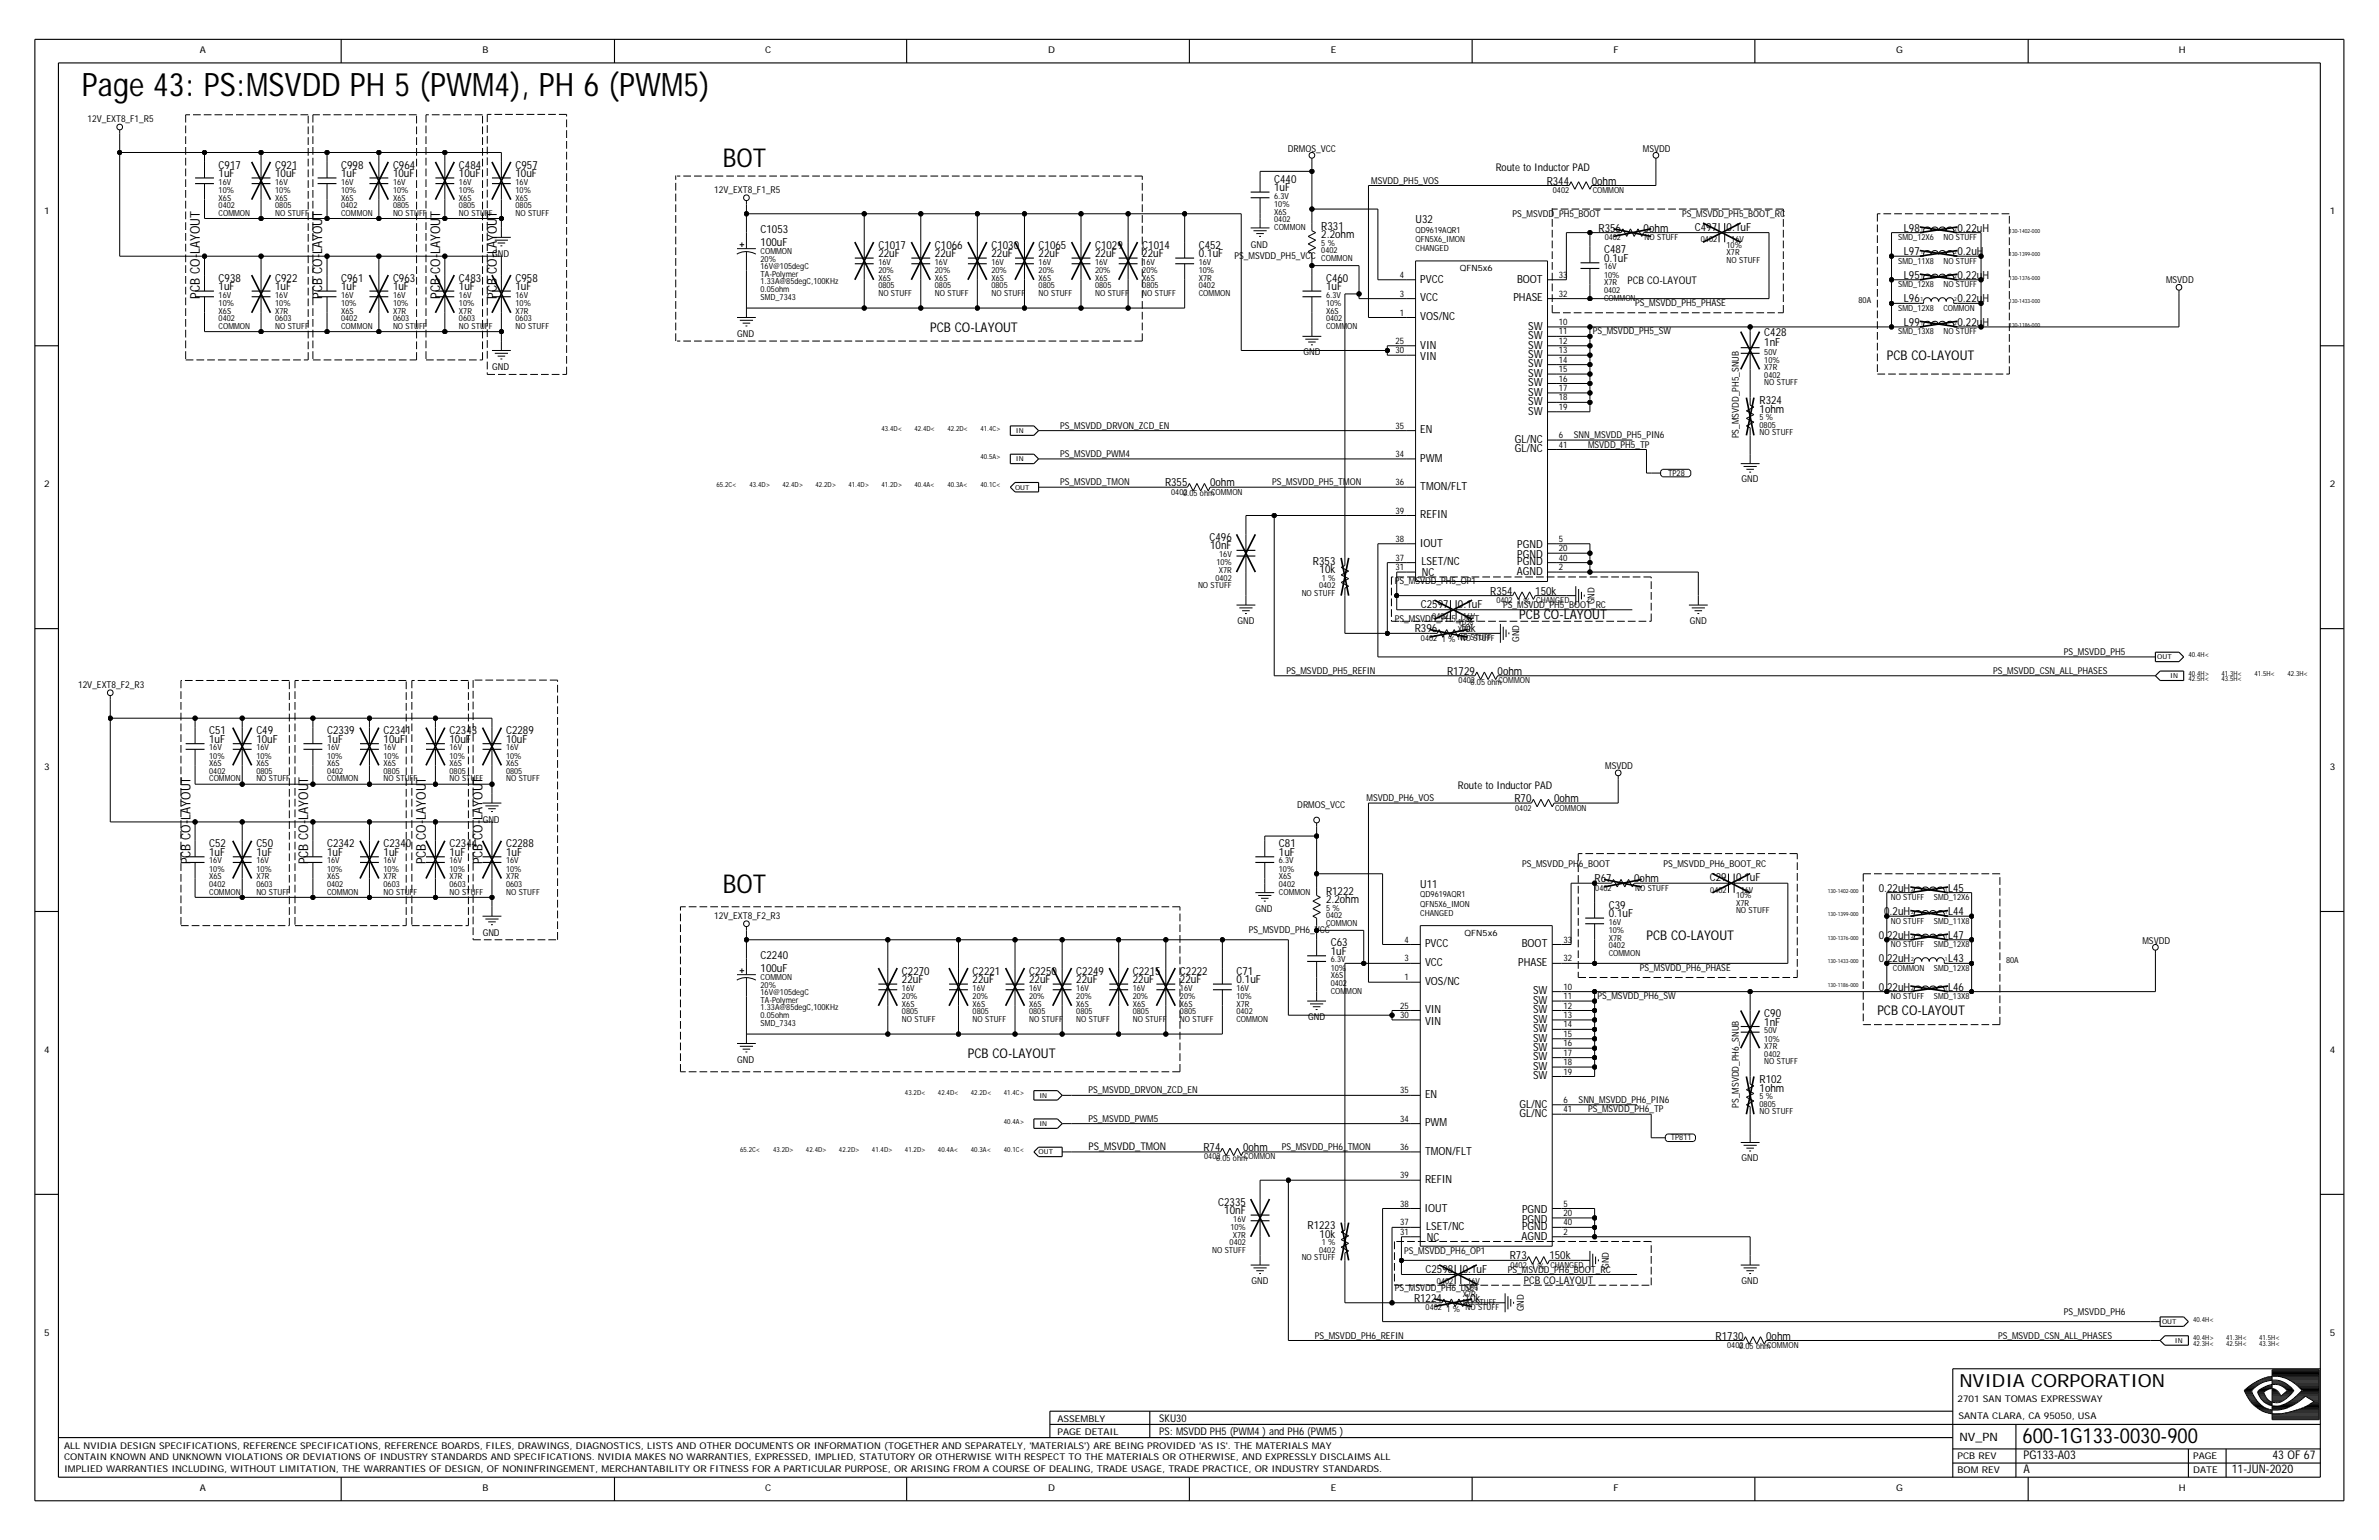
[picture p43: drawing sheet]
<svg xmlns="http://www.w3.org/2000/svg" width="432mm" height="279mm" viewBox="0 0 432 279" stroke-linecap="round" stroke-linejoin="round" font-family="sans-serif">
<defs><g id="words">
<text font-size="5.9" x="14.9" y="17.4">Page 43: PS:MSVDD PH 5 (PWM4), PH 6 (PWM5)</text>
<g font-size="4.7">
<text x="131.2" y="30.2">BOT</text>
<text x="131.2" y="161.9">BOT</text>
</g>
<text font-size="3.8" x="367.1" y="261.8">600-1G133-0030-900</text>
<text font-size="3.3" x="355.6" y="251.6">NVIDIA CORPORATION</text>
<g font-size="2.4">
<text x="36.3" y="54.2" transform="rotate(-90 36.3 54.2)">PCB CO-LAYOUT</text>
<text x="58.5" y="54.2" transform="rotate(-90 58.5 54.2)">PCB CO-LAYOUT</text>
<text x="79.9" y="54.2" transform="rotate(-90 79.9 54.2)">PCB CO-LAYOUT</text>
<text x="90.1" y="54.2" transform="rotate(-90 90.1 54.2)">PCB CO-LAYOUT</text>
<text x="168.8" y="60.2">PCB CO-LAYOUT</text>
<text x="342.5" y="65.3">PCB CO-LAYOUT</text>
<text x="275.8" y="112.3">PCB CO-LAYOUT</text>
<text x="34.6" y="156.8" transform="rotate(-90 34.6 156.8)">PCB CO-LAYOUT</text>
<text x="55.9" y="156.8" transform="rotate(-90 55.9 156.8)">PCB CO-LAYOUT</text>
<text x="77.3" y="156.8" transform="rotate(-90 77.3 156.8)">PCB CO-LAYOUT</text>
<text x="87.6" y="156.8" transform="rotate(-90 87.6 156.8)">PCB CO-LAYOUT</text>
<text x="298.8" y="170.5">PCB CO-LAYOUT</text>
<text x="340.8" y="184.2">PCB CO-LAYOUT</text>
<text x="175.7" y="191.9">PCB CO-LAYOUT</text>
</g>
<g font-size="2.2">
<text x="367.3" y="267.3">A</text>
<text x="367.3" y="264.8">PG133-A03</text>
<text x="405.1" y="267.3">11-JUN-2020</text>
<text x="412.5" y="264.8">43 OF 67</text>
</g>
<text font-size="2.1" x="355.6" y="261.5">NV_PN</text>
<g font-size="2">
<text x="39.7" y="32.1">1uF</text>
<text x="39.7" y="30.6">C917</text>
<text x="49.9" y="32.1">10uF</text>
<text x="50" y="30.6">C921</text>
<text x="61.9" y="32.1">1uF</text>
<text x="61.9" y="30.6">C998</text>
<text x="71.3" y="32.1">10uF</text>
<text x="71.3" y="30.6">C964</text>
<text x="83.3" y="32.1">10uF</text>
<text x="83.3" y="30.6">C484</text>
<text x="93.6" y="32.1">10uF</text>
<text x="93.6" y="30.6">C957</text>
<text x="231.3" y="34.7">1uF</text>
<text x="231.3" y="33.1">C440</text>
<text x="280.7" y="33.5">R344</text>
<text x="288.9" y="33.5">0ohm</text>
<text x="239.8" y="41.7">R331</text>
<text x="256.9" y="40.5">U32</text>
<text x="307.6" y="41.9">C497</text>
<text x="313.4" y="41.9">0.1uF</text>
<text x="138" y="44.6">100uF</text>
<text x="138" y="42.2">C1053</text>
<text x="159.4" y="46.7">22uF</text>
<text x="159.4" y="45.1">C1017</text>
<text x="169.7" y="46.7">22uF</text>
<text x="169.7" y="45.1">C1066</text>
<text x="180" y="46.7">22uF</text>
<text x="180" y="45.1">C1030</text>
<text x="188.5" y="46.7">22uF</text>
<text x="188.5" y="45.1">C1065</text>
<text x="198.8" y="46.7">22uF</text>
<text x="198.8" y="45.1">C1029</text>
<text x="207.3" y="46.7">22uF</text>
<text x="207.3" y="45.1">C1014</text>
<text x="217.6" y="46.7">0.1uF</text>
<text x="217.6" y="45.1">C452</text>
<text x="239.8" y="43.2">2.2ohm</text>
<text x="290.1" y="42">R356</text>
<text x="291.1" y="46">C487</text>
<text x="291.1" y="47.5">0.1uF</text>
<text x="298.3" y="42">0ohm</text>
<text x="345.6" y="42">L98</text>
<text x="345.6" y="46.3">L97</text>
<text x="355.3" y="42">0.22uH</text>
<text x="355.3" y="46.3">0.2uH</text>
<text x="39.7" y="52.6">1uF</text>
<text x="39.7" y="51.1">C938</text>
<text x="49.9" y="52.6">1uF</text>
<text x="50" y="51.1">C922</text>
<text x="61.9" y="52.6">1uF</text>
<text x="61.9" y="51.1">C961</text>
<text x="71.3" y="52.6">1uF</text>
<text x="71.3" y="51.1">C963</text>
<text x="83.3" y="52.6">1uF</text>
<text x="83.3" y="51.1">C483</text>
<text x="93.6" y="52.6">1uF</text>
<text x="93.6" y="51.1">C958</text>
<text x="240.7" y="51.1">C460</text>
<text x="240.7" y="52.6">1uF</text>
<text x="257.8" y="51.3">PVCC</text>
<text x="275.4" y="51.3">BOOT</text>
<text x="345.6" y="50.6">L95</text>
<text x="355.3" y="50.6">0.22uH</text>
<text x="257.8" y="58.1">VOS/NC</text>
<text x="257.8" y="54.7">VCC</text>
<text x="274.7" y="54.7">PHASE</text>
<text x="277.4" y="59.8">SW</text>
<text x="345.6" y="59.1">L99</text>
<text x="345.6" y="54.9">L96</text>
<text x="355.3" y="59.1">0.22uH</text>
<text x="355.3" y="54.9">0.22uH</text>
<text x="257.8" y="63.2">VIN</text>
<text x="257.8" y="65.3">VIN</text>
<text x="277.4" y="65">SW</text>
<text x="277.4" y="63.2">SW</text>
<text x="277.4" y="61.5">SW</text>
<text x="320.2" y="61">C428</text>
<text x="320.2" y="62.7">1nF</text>
<text x="277.4" y="66.7">SW</text>
<text x="277.4" y="70.1">SW</text>
<text x="277.4" y="68.4">SW</text>
<text x="277.4" y="71.8">SW</text>
<text x="277.4" y="73.5">SW</text>
<text x="277.4" y="75.2">SW</text>
<text x="319.4" y="73.3">R324</text>
<text x="319.4" y="74.9">1ohm</text>
<text x="257.8" y="78.6">EN</text>
<text x="257.8" y="83.8">PWM</text>
<text x="274.9" y="80.4">GL/NC</text>
<text x="274.9" y="82.1">GL/NC</text>
<text x="211.5" y="88.2">R355</text>
<text x="219.6" y="88.2">0ohm</text>
<text x="257.8" y="88.9">TMON/FLT</text>
<text x="257.8" y="94">REFIN</text>
<text x="219.5" y="98.1">C496</text>
<text x="219.7" y="99.7">10nF</text>
<text x="257.7" y="99.2">IOUT</text>
<text x="275.4" y="99.5">PGND</text>
<text x="275.4" y="101.2">PGND</text>
<text x="238.3" y="102.4">R353</text>
<text x="239.5" y="104">10k</text>
<text x="258" y="102.5">LSET/NC</text>
<text x="258.1" y="104.5">NC</text>
<text x="270.5" y="107.9">R354</text>
<text x="275.3" y="104.3">AGND</text>
<text x="275.4" y="102.6">PGND</text>
<text x="278.7" y="107.9">150k</text>
<text x="257.9" y="110.3">C2597</text>
<text x="264.6" y="110.3">0.1uF</text>
<text x="256.8" y="114.7">R396</text>
<text x="265" y="114.7">10k</text>
<text x="262.6" y="122.4">R1729</text>
<text x="271.8" y="122.4">0ohm</text>
<text x="38" y="134.8">1uF</text>
<text x="38" y="133.2">C51</text>
<text x="46.5" y="134.8">10uF</text>
<text x="46.5" y="133.2">C49</text>
<text x="59.4" y="134.8">1uF</text>
<text x="59.4" y="133.2">C2339</text>
<text x="69.6" y="134.8">10uF</text>
<text x="69.6" y="133.2">C2341</text>
<text x="81.6" y="134.8">10uF</text>
<text x="81.6" y="133.2">C2343</text>
<text x="91.9" y="134.8">10uF</text>
<text x="91.9" y="133.2">C2289</text>
<text x="274.9" y="145.5">R70</text>
<text x="282.1" y="145.5">0ohm</text>
<text x="38" y="155.3">1uF</text>
<text x="38" y="153.7">C52</text>
<text x="46.5" y="155.3">1uF</text>
<text x="46.5" y="153.7">C50</text>
<text x="59.4" y="155.3">1uF</text>
<text x="59.4" y="153.7">C2342</text>
<text x="69.6" y="155.3">1uF</text>
<text x="69.6" y="153.7">C2340</text>
<text x="81.6" y="155.3">1uF</text>
<text x="81.6" y="153.7">C2344</text>
<text x="91.9" y="155.3">1uF</text>
<text x="91.9" y="153.7">C2288</text>
<text x="232.1" y="155.3">1uF</text>
<text x="232.1" y="153.7">C81</text>
<text x="257.8" y="161.1">U11</text>
<text x="289.4" y="160.1">R67</text>
<text x="296.6" y="160.1">0ohm</text>
<text x="310.3" y="159.9">C29</text>
<text x="315.1" y="159.9">0.1uF</text>
<text x="341" y="161.8">0.22uH</text>
<text x="353.6" y="161.8">L45</text>
<text x="240.7" y="163.8">2.2ohm</text>
<text x="240.7" y="162.3">R1222</text>
<text x="292" y="164.9">C39</text>
<text x="292" y="166.4">0.1uF</text>
<text x="342" y="166.1">0.2uH</text>
<text x="353.6" y="166.1">L44</text>
<text x="138" y="173.9">C2240</text>
<text x="241.5" y="173.2">1uF</text>
<text x="241.5" y="171.7">C63</text>
<text x="258.6" y="171.9">PVCC</text>
<text x="276.2" y="171.9">BOOT</text>
<text x="341" y="170.3">0.22uH</text>
<text x="353.6" y="170.3">L47</text>
<text x="138" y="176.3">100uF</text>
<text x="163.7" y="178.4">22uF</text>
<text x="163.7" y="176.8">C2270</text>
<text x="176.5" y="178.4">22uF</text>
<text x="176.5" y="176.8">C2221</text>
<text x="186.8" y="178.4">22uF</text>
<text x="186.8" y="176.8">C2250</text>
<text x="195.4" y="178.4">22uF</text>
<text x="195.4" y="176.8">C2249</text>
<text x="205.6" y="178.4">22uF</text>
<text x="205.6" y="176.8">C2215</text>
<text x="214.2" y="178.4">22uF</text>
<text x="214.2" y="176.8">C2222</text>
<text x="224.4" y="178.4">0.1uF</text>
<text x="224.4" y="176.8">C71</text>
<text x="258.6" y="178.7">VOS/NC</text>
<text x="258.6" y="175.3">VCC</text>
<text x="275.6" y="175.3">PHASE</text>
<text x="341" y="179.7">0.22uH</text>
<text x="341" y="174.6">0.22uH</text>
<text x="353.6" y="179.7">L46</text>
<text x="353.6" y="174.6">L43</text>
<text x="258.6" y="183.8">VIN</text>
<text x="258.6" y="185.9">VIN</text>
<text x="278.2" y="185.6">SW</text>
<text x="278.2" y="183.8">SW</text>
<text x="278.2" y="182.1">SW</text>
<text x="278.2" y="180.4">SW</text>
<text x="320.2" y="184.5">C90</text>
<text x="278.2" y="187.3">SW</text>
<text x="278.2" y="190.7">SW</text>
<text x="278.2" y="189">SW</text>
<text x="320.2" y="186.1">1nF</text>
<text x="278.2" y="192.4">SW</text>
<text x="278.2" y="194.1">SW</text>
<text x="278.2" y="195.8">SW</text>
<text x="319.4" y="196.5">R102</text>
<text x="258.6" y="199.2">EN</text>
<text x="275.8" y="201">GL/NC</text>
<text x="275.8" y="202.7">GL/NC</text>
<text x="319.4" y="198">1ohm</text>
<text x="218.4" y="208.8">R74</text>
<text x="225.6" y="208.8">0ohm</text>
<text x="258.6" y="209.5">TMON/FLT</text>
<text x="258.6" y="204.4">PWM</text>
<text x="258.6" y="214.6">REFIN</text>
<text x="221.1" y="218.7">C2335</text>
<text x="222.2" y="220.3">10nF</text>
<text x="258.5" y="219.8">IOUT</text>
<text x="276.3" y="220.1">PGND</text>
<text x="276.3" y="221.8">PGND</text>
<text x="237.3" y="223">R1223</text>
<text x="239.5" y="224.6">10k</text>
<text x="258.9" y="223.1">LSET/NC</text>
<text x="259" y="225.1">NC</text>
<text x="276.2" y="224.9">AGND</text>
<text x="276.3" y="223.2">PGND</text>
<text x="258.7" y="230.9">C2598</text>
<text x="265.5" y="230.9">0.1uF</text>
<text x="274" y="228.5">R73</text>
<text x="281.2" y="228.5">150k</text>
<text x="256.7" y="236.2">R1224</text>
<text x="265.8" y="236.2">10k</text>
<text x="311.4" y="243">R1730</text>
<text x="320.6" y="243">0ohm</text>
</g>
<g font-size="1.9">
<text x="271.5" y="31.1">Route to Inductor PAD</text>
<text x="295.4" y="51.6">PCB CO-LAYOUT</text>
<text x="264.6" y="143.1">Route to Inductor PAD</text>
<text x="197.6" y="208.6">PS_MSVDD_TMON</text>
<text x="276.6" y="232.9">PCB CO-LAYOUT</text>
<text x="210.4" y="257.9">SKU30</text>
<text x="210.4" y="260.3">PS: MSVDD PH5 (PWM4 ) and PH6 (PWM5 )</text>
</g>
<g font-size="1.7">
<text x="36.3" y="9.7">A</text>
<text x="87.6" y="9.7">B</text>
<text x="138.9" y="9.7">C</text>
<text x="190.2" y="9.7">D</text>
<text x="241.5" y="9.7">E</text>
<text x="292.9" y="9.7">F</text>
<text x="344.2" y="9.7">G</text>
<text x="395.5" y="9.7">H</text>
<text x="15.9" y="22.2">12V_EXT8_F1_R5</text>
<text x="233.8" y="27.7">DRMOS_VCC</text>
<text x="298.2" y="27.5">MSVDD</text>
<text x="129.6" y="35">12V_EXT8_F1_R5</text>
<text x="248.9" y="33.3">MSVDD_PH5_VOS</text>
<text x="8" y="38.8">1</text>
<text x="274.6" y="39.3">PS_MSVDD_PH5_BOOT</text>
<text x="305.3" y="39.3">PS_MSVDD_PH5_BOOT_RC</text>
<text x="422.9" y="38.8">1</text>
<text x="89.3" y="46.6">GND</text>
<text x="224.1" y="47">PS_MSVDD_PH5_VCC</text>
<text x="227" y="44.9">GND</text>
<text x="393.1" y="51.3">MSVDD</text>
<text x="296.8" y="55.5">PS_MSVDD_PH5_PHASE</text>
<text x="133.8" y="61.2">GND</text>
<text x="236.6" y="64.4">GND</text>
<text x="289.1" y="60.7">PS_MSVDD_PH5_SW</text>
<text x="89.3" y="67.1">GND</text>
<text x="192.4" y="77.8">PS_MSVDD_DRVON_ZCD_EN</text>
<text x="192.4" y="82.9">PS_MSVDD_PWM4</text>
<text x="285.7" y="79.5">SNN_MSVDD_PH5_PIN6</text>
<text x="288.2" y="81.2">MSVDD_PH5_TP</text>
<text x="315.6" y="79.5" transform="rotate(-90 315.6 79.5)">PS_MSVDD_PH5_SNUB</text>
<text x="8" y="88.4">2</text>
<text x="192.4" y="88.1">PS_MSVDD_TMON</text>
<text x="230.9" y="88.1">PS_MSVDD_PH5_TMON</text>
<text x="316.1" y="87.5">GND</text>
<text x="422.9" y="88.4">2</text>
<text x="253.2" y="106">PS_MSVDD_PH5_OP1</text>
<text x="224.6" y="113.2">GND</text>
<text x="253.2" y="112.9">PS_MSVDD_PH5_LSET</text>
<text x="272.8" y="110.3">PS_MSVDD_PH5_BOOT_RC</text>
<text x="289.4" y="109.6" transform="rotate(-90 289.4 109.6)">GND</text>
<text x="306.7" y="113.2">GND</text>
<text x="275.8" y="116.5" transform="rotate(-90 275.8 116.5)">GND</text>
<text x="374.6" y="118.8">PS_MSVDD_PH5</text>
<text x="14.2" y="124.8">12V_EXT8_F2_R3</text>
<text x="233.5" y="122.3">PS_MSVDD_PH5_REFIN</text>
<text x="361.8" y="122.3">PS_MSVDD_CSN_ALL_PHASES</text>
<text x="8" y="139.7">3</text>
<text x="291.4" y="139.5">MSVDD</text>
<text x="422.9" y="139.7">3</text>
<text x="87.6" y="149.3">GND</text>
<text x="235.5" y="146.6">DRMOS_VCC</text>
<text x="248" y="145.4">MSVDD_PH6_VOS</text>
<text x="276.3" y="157.3">PS_MSVDD_PH6_BOOT</text>
<text x="301.9" y="157.3">PS_MSVDD_PH6_BOOT_RC</text>
<text x="129.6" y="166.7">12V_EXT8_F2_R3</text>
<text x="227.9" y="165.5">GND</text>
<text x="87.6" y="169.8">GND</text>
<text x="226.7" y="169.3">PS_MSVDD_PH6_VCC</text>
<text x="388.9" y="171.2">MSVDD</text>
<text x="297.6" y="176.1">PS_MSVDD_PH6_PHASE</text>
<text x="237.4" y="185">GND</text>
<text x="289.9" y="181.3">PS_MSVDD_PH6_SW</text>
<text x="8" y="191">4</text>
<text x="422.9" y="191">4</text>
<text x="133.8" y="192.9">GND</text>
<text x="197.6" y="203.5">PS_MSVDD_PWM5</text>
<text x="197.6" y="198.4">PS_MSVDD_DRVON_ZCD_EN</text>
<text x="286.5" y="200.1">SNN_MSVDD_PH6_PIN6</text>
<text x="288.2" y="201.8">PS_MSVDD_PH6_TP</text>
<text x="315.6" y="201" transform="rotate(-90 315.6 201)">PS_MSVDD_PH6_SNUB</text>
<text x="232.6" y="208.6">PS_MSVDD_PH6_TMON</text>
<text x="316.1" y="210.7">GND</text>
<text x="254.9" y="227.5">PS_MSVDD_PH6_OP1</text>
<text x="227.2" y="232.9">GND</text>
<text x="273.7" y="230.9">PS_MSVDD_PH6_BOOT_RC</text>
<text x="292" y="230.2" transform="rotate(-90 292 230.2)">GND</text>
<text x="316.1" y="232.9">GND</text>
<text x="253.2" y="234.3">PS_MSVDD_PH6_LSET</text>
<text x="276.6" y="237.9" transform="rotate(-90 276.6 237.9)">GND</text>
<text x="374.6" y="238.6">PS_MSVDD_PH6</text>
<text x="8" y="242.3">5</text>
<text x="238.6" y="242.9">PS_MSVDD_PH6_REFIN</text>
<text x="362.6" y="242.9">PS_MSVDD_CSN_ALL_PHASES</text>
<text x="422.9" y="242.3">5</text>
<text x="191.9" y="257.9">ASSEMBLY</text>
<text x="355.3" y="254.3">2701 SAN TOMAS EXPRESSWAY</text>
<text x="355.5" y="257.4">SANTA CLARA, CA 95050, USA</text>
<text x="11.6" y="262.9">ALL NVIDIA DESIGN SPECIFICATIONS, REFERENCE SPECIFICATIONS, REFERENCE BOARDS, FILES, DRAWINGS, DIAGNOSTICS, LISTS AND OTHER DOCUMENTS OR INFORMATION (TOGETHER AND SEPARATELY, 'MATERIALS') ARE BEING PROVIDED 'AS IS'. THE MATERIALS MAY</text>
<text x="191.9" y="260.3">PAGE DETAIL</text>
<text x="11.6" y="264.9">CONTAIN KNOWN AND UNKNOWN VIOLATIONS OR DEVIATIONS OF INDUSTRY STANDARDS AND SPECIFICATIONS. NVIDIA MAKES NO WARRANTIES, EXPRESSED, IMPLIED, STATUTORY OR OTHERWISE WITH RESPECT TO THE MATERIALS OR OTHERWISE, AND EXPRESSLY DISCLAIMS ALL</text>
<text x="11.6" y="267.2">IMPLIED WARRANTIES INCLUDING, WITHOUT LIMITATION, THE WARRANTIES OF DESIGN, OF NONINFRINGEMENT, MERCHANTABILITY OR FITNESS FOR A PARTICULAR PURPOSE, OR ARISING FROM A COURSE OF DEALING, TRADE USAGE, TRADE PRACTICE, OR INDUSTRY STANDARDS.</text>
<text x="355.3" y="267.3">BOM REV</text>
<text x="355.3" y="264.8">PCB REV</text>
<text x="398.1" y="264.8">PAGE</text>
<text x="398.1" y="267.3">DATE</text>
<text x="36.3" y="270.6">A</text>
<text x="87.6" y="270.6">B</text>
<text x="138.9" y="270.6">C</text>
<text x="190.2" y="270.6">D</text>
<text x="241.5" y="270.6">E</text>
<text x="292.9" y="270.6">F</text>
<text x="344.2" y="270.6">G</text>
<text x="395.5" y="270.6">H</text>
</g>
<g font-size="1.6">
<text x="254.1" y="53.8">3</text>
<text x="254.1" y="50.4">4</text>
<text x="265" y="49.2">QFN5x6</text>
<text x="282.9" y="53.8">32</text>
<text x="282.9" y="50.4">33</text>
<text x="254.1" y="57.3">1</text>
<text x="282.9" y="59">10</text>
<text x="253.3" y="64.1">30</text>
<text x="253.3" y="62.4">25</text>
<text x="282.9" y="65.8">14</text>
<text x="282.9" y="64.1">13</text>
<text x="282.9" y="62.4">12</text>
<text x="282.9" y="60.7">11</text>
<text x="282.9" y="70.9">17</text>
<text x="282.9" y="69.2">16</text>
<text x="282.9" y="67.5">15</text>
<text x="253.3" y="77.8">35</text>
<text x="282.9" y="74.4">19</text>
<text x="282.9" y="72.7">18</text>
<text x="253.3" y="82.9">34</text>
<text x="282.9" y="81.2">41</text>
<text x="282.9" y="79.5">6</text>
<text x="253.3" y="88.1">36</text>
<text x="253.3" y="93.2">39</text>
<text x="253.3" y="101.7">37</text>
<text x="253.3" y="98.3">38</text>
<text x="282.9" y="101.7">40</text>
<text x="282.9" y="100">20</text>
<text x="282.9" y="98.3">5</text>
<text x="253.3" y="103.4">31</text>
<text x="282.9" y="103.4">2</text>
<text x="254.9" y="171">4</text>
<text x="265.8" y="169.8">QFN5x6</text>
<text x="283.8" y="171">33</text>
<text x="254.9" y="177.9">1</text>
<text x="254.9" y="174.4">3</text>
<text x="283.8" y="179.6">10</text>
<text x="283.8" y="174.4">32</text>
<text x="254.2" y="184.7">30</text>
<text x="254.2" y="183">25</text>
<text x="283.8" y="184.7">13</text>
<text x="283.8" y="183">12</text>
<text x="283.8" y="181.3">11</text>
<text x="283.8" y="191.5">17</text>
<text x="283.8" y="189.8">16</text>
<text x="283.8" y="188.1">15</text>
<text x="283.8" y="186.4">14</text>
<text x="283.8" y="195">19</text>
<text x="283.8" y="193.3">18</text>
<text x="254.2" y="203.5">34</text>
<text x="254.2" y="198.4">35</text>
<text x="283.8" y="201.8">41</text>
<text x="283.8" y="200.1">6</text>
<text x="254.2" y="208.6">36</text>
<text x="254.2" y="213.8">39</text>
<text x="254.2" y="218.9">38</text>
<text x="283.8" y="220.6">20</text>
<text x="283.8" y="218.9">5</text>
<text x="254.2" y="224">31</text>
<text x="254.2" y="222.3">37</text>
<text x="283.8" y="222.3">40</text>
<text x="283.8" y="224">2</text>
</g>
<g font-size="1.5">
<text x="39.7" y="35">10%</text>
<text x="39.7" y="33.5">16V</text>
<text x="49.9" y="33.5">16V</text>
<text x="49.9" y="35">10%</text>
<text x="61.9" y="33.5">16V</text>
<text x="61.9" y="35">10%</text>
<text x="71.3" y="33.5">16V</text>
<text x="71.3" y="35">10%</text>
<text x="83.3" y="35">10%</text>
<text x="83.3" y="33.5">16V</text>
<text x="93.6" y="35">10%</text>
<text x="93.6" y="33.5">16V</text>
<text x="281.9" y="35">0402</text>
<text x="289.1" y="35">COMMON</text>
<text x="39.7" y="36.4">X6S</text>
<text x="39.7" y="37.8">0402</text>
<text x="39.7" y="39.1">COMMON</text>
<text x="49.9" y="39.1">NO STUFF</text>
<text x="49.9" y="37.8">0805</text>
<text x="49.9" y="36.4">X6S</text>
<text x="61.9" y="37.8">0402</text>
<text x="61.9" y="36.4">X6S</text>
<text x="61.9" y="39.1">COMMON</text>
<text x="71.3" y="39.1">NO STUFF</text>
<text x="71.3" y="36.4">X6S</text>
<text x="71.3" y="37.8">0805</text>
<text x="83.3" y="39.1">NO STUFF</text>
<text x="83.3" y="37.8">0805</text>
<text x="83.3" y="36.4">X6S</text>
<text x="93.6" y="39.1">NO STUFF</text>
<text x="93.6" y="37.8">0805</text>
<text x="93.6" y="36.4">X6S</text>
<text x="231.3" y="39">X6S</text>
<text x="231.3" y="37.6">10%</text>
<text x="231.3" y="36">6.3V</text>
<text x="231.3" y="40.3">0402</text>
<text x="231.3" y="41.7">COMMON</text>
<text x="138" y="46.1">COMMON</text>
<text x="138" y="47.5">20%</text>
<text x="239.8" y="47.3">COMMON</text>
<text x="239.8" y="46">0402</text>
<text x="239.8" y="44.6">5 %</text>
<text x="256.9" y="42.2">QD9619AQR1</text>
<text x="256.9" y="45.6">CHANGED</text>
<text x="256.9" y="43.9">QFN5X6_IMON</text>
<text x="291.3" y="43.6">0402</text>
<text x="298.5" y="43.6">NO STUFF</text>
<text x="308.7" y="43.9">0402</text>
<text x="313.4" y="47.7">NO STUFF</text>
<text x="313.4" y="46.3">X7R</text>
<text x="313.4" y="44.9">10%</text>
<text x="314.2" y="43.9">16V</text>
<text x="344.6" y="43.6">SMD_12X6</text>
<text x="344.6" y="47.9">SMD_11X8</text>
<text x="352.7" y="43.6">NO STUFF</text>
<text x="352.7" y="47.9">NO STUFF</text>
<text x="138" y="50.2">TA-Polymer</text>
<text x="138" y="53">0.05ohm</text>
<text x="138" y="51.6">1.33A@85degC,100KHz</text>
<text x="138" y="48.9">16V@105degC</text>
<text x="159.4" y="53.7">NO STUFF</text>
<text x="159.4" y="48">16V</text>
<text x="159.4" y="49.6">20%</text>
<text x="159.4" y="52.3">0805</text>
<text x="159.4" y="50.9">X6S</text>
<text x="169.7" y="53.7">NO STUFF</text>
<text x="169.7" y="48">16V</text>
<text x="169.7" y="49.6">20%</text>
<text x="169.7" y="50.9">X6S</text>
<text x="169.7" y="52.3">0805</text>
<text x="180" y="48">16V</text>
<text x="180" y="49.6">20%</text>
<text x="180" y="53.7">NO STUFF</text>
<text x="180" y="50.9">X6S</text>
<text x="180" y="52.3">0805</text>
<text x="188.5" y="53.7">NO STUFF</text>
<text x="188.5" y="52.3">0805</text>
<text x="188.5" y="50.9">X6S</text>
<text x="188.5" y="49.6">20%</text>
<text x="188.5" y="48">16V</text>
<text x="198.8" y="49.6">20%</text>
<text x="198.8" y="53.7">NO STUFF</text>
<text x="198.8" y="50.9">X6S</text>
<text x="198.8" y="48">16V</text>
<text x="198.8" y="52.3">0805</text>
<text x="207.3" y="53.7">NO STUFF</text>
<text x="207.3" y="49.6">20%</text>
<text x="207.3" y="48">16V</text>
<text x="207.3" y="50.9">X6S</text>
<text x="207.3" y="52.3">0805</text>
<text x="217.6" y="48">16V</text>
<text x="217.6" y="52.3">0402</text>
<text x="217.6" y="50.9">X7R</text>
<text x="217.6" y="49.6">10%</text>
<text x="217.6" y="53.7">COMMON</text>
<text x="291.1" y="50.4">10%</text>
<text x="291.1" y="51.8">X7R</text>
<text x="291.1" y="53.2">0402</text>
<text x="291.1" y="48.9">16V</text>
<text x="344.6" y="52.1">SMD_12X8</text>
<text x="352.7" y="52.1">NO STUFF</text>
<text x="39.7" y="54">16V</text>
<text x="39.7" y="55.5">10%</text>
<text x="39.7" y="59.7">COMMON</text>
<text x="39.7" y="58.3">0402</text>
<text x="39.7" y="56.9">X6S</text>
<text x="49.9" y="59.7">NO STUFF</text>
<text x="49.9" y="58.3">0603</text>
<text x="49.9" y="56.9">X7R</text>
<text x="49.9" y="55.5">10%</text>
<text x="49.9" y="54">16V</text>
<text x="61.9" y="59.7">COMMON</text>
<text x="61.9" y="55.5">10%</text>
<text x="61.9" y="54">16V</text>
<text x="61.9" y="56.9">X6S</text>
<text x="61.9" y="58.3">0402</text>
<text x="71.3" y="59.7">NO STUFF</text>
<text x="71.3" y="55.5">10%</text>
<text x="71.3" y="58.3">0603</text>
<text x="71.3" y="56.9">X7R</text>
<text x="71.3" y="54">16V</text>
<text x="83.3" y="59.7">NO STUFF</text>
<text x="83.3" y="58.3">0603</text>
<text x="83.3" y="56.9">X7R</text>
<text x="83.3" y="55.5">10%</text>
<text x="83.3" y="54">16V</text>
<text x="93.6" y="59.7">NO STUFF</text>
<text x="93.6" y="54">16V</text>
<text x="93.6" y="56.9">X7R</text>
<text x="93.6" y="55.5">10%</text>
<text x="93.6" y="58.3">0603</text>
<text x="138" y="54.4">SMD_7343</text>
<text x="240.7" y="58.3">0402</text>
<text x="240.7" y="54">6.3V</text>
<text x="240.7" y="55.5">10%</text>
<text x="240.7" y="56.9">X6S</text>
<text x="240.7" y="59.7">COMMON</text>
<text x="291.1" y="54.5">COMMON</text>
<text x="337.3" y="55">80A</text>
<text x="344.6" y="56.4">SMD_12X8</text>
<text x="352.7" y="56.4">COMMON</text>
<text x="320.2" y="64.4">50V</text>
<text x="320.2" y="65.8">10%</text>
<text x="344.6" y="60.7">SMD_13X8</text>
<text x="352.7" y="60.7">NO STUFF</text>
<text x="320.2" y="67.2">X7R</text>
<text x="320.2" y="68.5">0402</text>
<text x="320.2" y="69.9">NO STUFF</text>
<text x="319.4" y="76.2">5 %</text>
<text x="319.4" y="77.6">0805</text>
<text x="319.4" y="79">NO STUFF</text>
<text x="212.6" y="89.8">0402</text>
<text x="302.8" y="86.3">TP28</text>
<text x="214.7" y="90">0.05 ohmCOMMON</text>
<text x="221.3" y="101.1">16V</text>
<text x="217.4" y="106.7">NO STUFF</text>
<text x="220.6" y="105.3">0402</text>
<text x="220.8" y="102.6">10%</text>
<text x="221.2" y="104">X7R</text>
<text x="239.4" y="106.7">0402</text>
<text x="239.9" y="105.3">1 %</text>
<text x="236.3" y="108.1">NO STUFF</text>
<text x="260" y="112.3">0402</text>
<text x="264.6" y="113.4">10%</text>
<text x="265.5" y="112.3">16V</text>
<text x="271.6" y="109.4">0402</text>
<text x="275.4" y="109.7">1 % CHANGED</text>
<text x="257.9" y="116.3">0402</text>
<text x="261.7" y="116.5">1 % NO STUFF</text>
<text x="264.6" y="116.1">NO STUFF</text>
<text x="264.6" y="114.7">X7R</text>
<text x="264.8" y="124">0402</text>
<text x="266.9" y="124.2">0.05 ohmCOMMON</text>
<text x="38" y="136.1">16V</text>
<text x="38" y="137.7">10%</text>
<text x="46.5" y="136.1">16V</text>
<text x="46.5" y="137.7">10%</text>
<text x="59.4" y="137.7">10%</text>
<text x="59.4" y="136.1">16V</text>
<text x="69.6" y="137.7">10%</text>
<text x="69.6" y="136.1">16V</text>
<text x="81.6" y="137.7">10%</text>
<text x="81.6" y="136.1">16V</text>
<text x="91.9" y="137.7">10%</text>
<text x="91.9" y="136.1">16V</text>
<text x="38" y="139">X6S</text>
<text x="38" y="140.4">0402</text>
<text x="38" y="141.8">COMMON</text>
<text x="46.5" y="141.8">NO STUFF</text>
<text x="46.5" y="139">X6S</text>
<text x="46.5" y="140.4">0805</text>
<text x="59.4" y="139">X6S</text>
<text x="59.4" y="141.8">COMMON</text>
<text x="59.4" y="140.4">0402</text>
<text x="69.6" y="141.8">NO STUFF</text>
<text x="69.6" y="140.4">0805</text>
<text x="69.6" y="139">X6S</text>
<text x="81.6" y="141.8">NO STUFF</text>
<text x="81.6" y="139">X6S</text>
<text x="81.6" y="140.4">0805</text>
<text x="91.9" y="141.8">NO STUFF</text>
<text x="91.9" y="139">X6S</text>
<text x="91.9" y="140.4">0805</text>
<text x="275" y="147.1">0402</text>
<text x="282.3" y="147.1">COMMON</text>
<text x="38" y="156.6">16V</text>
<text x="38" y="158.2">10%</text>
<text x="38" y="159.6">X6S</text>
<text x="38" y="160.9">0402</text>
<text x="46.5" y="160.9">0603</text>
<text x="46.5" y="156.6">16V</text>
<text x="46.5" y="158.2">10%</text>
<text x="46.5" y="159.6">X7R</text>
<text x="59.4" y="159.6">X6S</text>
<text x="59.4" y="160.9">0402</text>
<text x="59.4" y="158.2">10%</text>
<text x="59.4" y="156.6">16V</text>
<text x="69.6" y="160.9">0603</text>
<text x="69.6" y="156.6">16V</text>
<text x="69.6" y="158.2">10%</text>
<text x="69.6" y="159.6">X7R</text>
<text x="81.6" y="160.9">0603</text>
<text x="81.6" y="158.2">10%</text>
<text x="81.6" y="156.6">16V</text>
<text x="81.6" y="159.6">X7R</text>
<text x="91.9" y="159.6">X7R</text>
<text x="91.9" y="160.9">0603</text>
<text x="91.9" y="158.2">10%</text>
<text x="91.9" y="156.6">16V</text>
<text x="232.1" y="160.9">0402</text>
<text x="232.1" y="159.6">X6S</text>
<text x="232.1" y="156.6">6.3V</text>
<text x="232.1" y="158.2">10%</text>
<text x="289.6" y="161.6">0402</text>
<text x="296.8" y="161.6">NO STUFF</text>
<text x="310.4" y="161.9">0402</text>
<text x="316" y="161.9">16V</text>
<text x="38" y="162.3">COMMON</text>
<text x="46.5" y="162.3">NO STUFF</text>
<text x="59.4" y="162.3">COMMON</text>
<text x="69.6" y="162.3">NO STUFF</text>
<text x="81.6" y="162.3">NO STUFF</text>
<text x="91.9" y="162.3">NO STUFF</text>
<text x="232.1" y="162.3">COMMON</text>
<text x="240.7" y="165.2">5 %</text>
<text x="240.7" y="166.6">0402</text>
<text x="240.7" y="167.9">COMMON</text>
<text x="257.8" y="162.8">QD9619AQR1</text>
<text x="257.8" y="166.2">CHANGED</text>
<text x="257.8" y="164.5">QFN5X6_IMON</text>
<text x="292" y="167.8">16V</text>
<text x="315.1" y="165.7">NO STUFF</text>
<text x="315.1" y="164.3">X7R</text>
<text x="315.1" y="163">10%</text>
<text x="343.2" y="163.3">NO STUFF</text>
<text x="343.2" y="167.6">NO STUFF</text>
<text x="351" y="163.3">SMD_12X6</text>
<text x="351" y="167.6">SMD_11X8</text>
<text x="292" y="173.4">COMMON</text>
<text x="292" y="172">0402</text>
<text x="292" y="170.7">X7R</text>
<text x="292" y="169.3">10%</text>
<text x="343.2" y="171.9">NO STUFF</text>
<text x="351" y="171.9">SMD_12X8</text>
<text x="138" y="177.9">COMMON</text>
<text x="138" y="179.2">20%</text>
<text x="163.7" y="179.7">16V</text>
<text x="176.5" y="179.7">16V</text>
<text x="186.8" y="179.7">16V</text>
<text x="195.4" y="179.7">16V</text>
<text x="205.6" y="179.7">16V</text>
<text x="214.2" y="179.7">16V</text>
<text x="224.4" y="179.7">16V</text>
<text x="241.5" y="174.6">6.3V</text>
<text x="241.5" y="176.1">10%</text>
<text x="241.5" y="177.5">X6S</text>
<text x="241.5" y="178.9">0402</text>
<text x="343.6" y="176.1">COMMON</text>
<text x="351" y="176.1">SMD_12X8</text>
<text x="364.1" y="174.8">80A</text>
<text x="138" y="183.3">1.33A@85degC,100KHz</text>
<text x="138" y="182">TA-Polymer</text>
<text x="138" y="180.6">16V@105degC</text>
<text x="138" y="184.7">0.05ohm</text>
<text x="163.7" y="185.4">NO STUFF</text>
<text x="163.7" y="184">0805</text>
<text x="163.7" y="182.6">X6S</text>
<text x="163.7" y="181.3">20%</text>
<text x="176.5" y="185.4">NO STUFF</text>
<text x="176.5" y="182.6">X6S</text>
<text x="176.5" y="181.3">20%</text>
<text x="176.5" y="184">0805</text>
<text x="186.8" y="185.4">NO STUFF</text>
<text x="186.8" y="181.3">20%</text>
<text x="186.8" y="184">0805</text>
<text x="186.8" y="182.6">X6S</text>
<text x="195.4" y="185.4">NO STUFF</text>
<text x="195.4" y="181.3">20%</text>
<text x="195.4" y="184">0805</text>
<text x="195.4" y="182.6">X6S</text>
<text x="205.6" y="181.3">20%</text>
<text x="205.6" y="185.4">NO STUFF</text>
<text x="205.6" y="184">0805</text>
<text x="205.6" y="182.6">X6S</text>
<text x="214.2" y="185.4">NO STUFF</text>
<text x="214.2" y="182.6">X6S</text>
<text x="214.2" y="184">0805</text>
<text x="214.2" y="181.3">20%</text>
<text x="224.4" y="185.4">COMMON</text>
<text x="224.4" y="182.6">X7R</text>
<text x="224.4" y="184">0402</text>
<text x="224.4" y="181.3">10%</text>
<text x="241.5" y="180.3">COMMON</text>
<text x="343.2" y="181.3">NO STUFF</text>
<text x="351" y="181.3">SMD_13X8</text>
<text x="138" y="186.1">SMD_7343</text>
<text x="320.2" y="187.4">50V</text>
<text x="320.2" y="189">10%</text>
<text x="320.2" y="190.3">X7R</text>
<text x="320.2" y="191.7">0402</text>
<text x="320.2" y="193.1">NO STUFF</text>
<text x="319.4" y="199.4">5 %</text>
<text x="319.4" y="200.8">0805</text>
<text x="319.4" y="202.1">NO STUFF</text>
<text x="303.3" y="206.9">TP811</text>
<text x="218.6" y="210.4">0402</text>
<text x="220.7" y="210.6">0.05 ohmCOMMON</text>
<text x="223.9" y="221.6">16V</text>
<text x="220" y="227.3">NO STUFF</text>
<text x="223.2" y="225.9">0402</text>
<text x="223.3" y="223.2">10%</text>
<text x="223.8" y="224.6">X7R</text>
<text x="239.4" y="227.3">0402</text>
<text x="239.9" y="225.9">1 %</text>
<text x="236.3" y="228.7">NO STUFF</text>
<text x="260.8" y="232.9">0402</text>
<text x="265.5" y="234">10%</text>
<text x="266.3" y="232.9">16V</text>
<text x="274.2" y="230">0402</text>
<text x="277.9" y="230.3">1 % CHANGED</text>
<text x="258.8" y="237.7">0402</text>
<text x="262.5" y="238">1 % NO STUFF</text>
<text x="265.5" y="236.7">NO STUFF</text>
<text x="265.5" y="235.3">X7R</text>
<text x="313.5" y="244.6">0402</text>
<text x="315.7" y="244.8">0.05 ohmCOMMON</text>
</g>
<g font-size="1.3">
<text x="160" y="78.1">43.4D&lt;</text>
<text x="166" y="78.1">42.4D&lt;</text>
<text x="172" y="78.1">42.2D&lt;</text>
<text x="177.9" y="83.3">40.5A&gt;</text>
<text x="177.9" y="78.1">41.4C&gt;</text>
<text x="130" y="88.4">65.2C&lt;</text>
<text x="136" y="88.4">43.4D&gt;</text>
<text x="142" y="88.4">42.4D&gt;</text>
<text x="148" y="88.4">42.2D&gt;</text>
<text x="154" y="88.4">41.4D&gt;</text>
<text x="160" y="88.4">41.2D&gt;</text>
<text x="166" y="88.4">40.4A&lt;</text>
<text x="172" y="88.4">40.3A&lt;</text>
<text x="177.9" y="88.4">40.1C&lt;</text>
<text x="397.2" y="119.2">40.4H&lt;</text>
<text x="397.2" y="122.6">40.4H&gt;</text>
<text x="397.2" y="123.6">42.5H&lt;</text>
<text x="403.2" y="122.6">41.3H&lt;</text>
<text x="403.2" y="123.6">43.5H&lt;</text>
<text x="409.2" y="122.6">41.5H&lt;</text>
<text x="415.2" y="122.6">42.3H&lt;</text>
<text x="164.3" y="198.7">43.2D&lt;</text>
<text x="170.2" y="198.7">42.4D&lt;</text>
<text x="176.2" y="198.7">42.2D&lt;</text>
<text x="182.2" y="203.9">40.4A&gt;</text>
<text x="182.2" y="198.7">41.4C&gt;</text>
<text x="134.3" y="209">65.2C&lt;</text>
<text x="140.3" y="209">43.2D&gt;</text>
<text x="146.3" y="209">42.4D&gt;</text>
<text x="152.3" y="209">42.2D&gt;</text>
<text x="158.3" y="209">41.4D&gt;</text>
<text x="164.3" y="209">41.2D&gt;</text>
<text x="170.2" y="209">40.4A&lt;</text>
<text x="176.2" y="209">40.3A&lt;</text>
<text x="182.2" y="209">40.1C&lt;</text>
<text x="398.1" y="239.8">40.4H&lt;</text>
<text x="398.1" y="243.2">40.4H&gt;</text>
<text x="398.1" y="244.2">42.3H&lt;</text>
<text x="404" y="243.2">41.3H&lt;</text>
<text x="404" y="244.2">42.5H&lt;</text>
<text x="410" y="243.2">41.5H&lt;</text>
<text x="410" y="244.2">43.3H&lt;</text>
</g>
<g font-size="1.2">
<text x="184.4" y="83.7">IN</text>
<text x="184.4" y="78.6">IN</text>
<text x="184.2" y="88.8">OUT</text>
<text x="391.6" y="119.6">OUT</text>
<text x="393.9" y="123.1">IN</text>
<text x="188.7" y="199.2">IN</text>
<text x="188.5" y="209.4">OUT</text>
<text x="188.7" y="204.3">IN</text>
<text x="392.4" y="240.2">OUT</text>
<text x="394.8" y="243.6">IN</text>
</g>
<g font-size="1">
<text x="348.6" y="41.9">1</text>
<text x="354.7" y="41.9">2</text>
<text x="348.6" y="46.1">1</text>
<text x="354.7" y="46.1">2</text>
<text x="364.7" y="42.2">130-1402-000</text>
<text x="364.7" y="46.5">130-1399-000</text>
<text x="348.6" y="50.4">1</text>
<text x="354.7" y="50.4">2</text>
<text x="364.7" y="50.8">130-1376-000</text>
<text x="348.6" y="59">1</text>
<text x="348.6" y="54.7">1</text>
<text x="354.7" y="59">2</text>
<text x="354.7" y="54.7">2</text>
<text x="364.7" y="59.3">130-1186-000</text>
<text x="364.7" y="55">130-1433-000</text>
<text x="331.7" y="161.9">130-1402-000</text>
<text x="346.9" y="161.6">2</text>
<text x="353" y="161.6">1</text>
<text x="331.7" y="166.2">130-1399-000</text>
<text x="346.9" y="165.9">2</text>
<text x="353" y="165.9">1</text>
<text x="331.7" y="170.5">130-1376-000</text>
<text x="346.9" y="170.2">2</text>
<text x="353" y="170.2">1</text>
<text x="331.7" y="179.1">130-1186-000</text>
<text x="331.7" y="174.8">130-1433-000</text>
<text x="346.9" y="179.6">2</text>
<text x="346.9" y="174.4">2</text>
<text x="353" y="179.6">1</text>
<text x="353" y="174.4">1</text>
</g>
</g></defs>
<g fill="none" stroke="#000" stroke-width=".18">
<path d="M21.7 27.7v18.8zM21.7 27.7h15.4zM21.7 24.2v3.5zM21.7 23.6v.6zM37.1 27.7h10.3zM37.1 27.7v1.7zM37.1 39.6h10.3zM37.1 36.2v3.4zM37.1 33.3v2.9zM37.1 29.4v2.9zM47.4 27.7h12zM47.4 27.7v1.7z"/>
<path d="M47.4 39.6h12zM47.4 36.2v3.4zM47.4 33.3v2.9zM47.4 29.4v2.9zM59.4 27.7h9.4zM59.4 27.7v1.7zM59.4 39.6h9.4zM59.4 36.2v3.4zM59.4 33.3v2.9zM59.4 29.4v2.9zM68.8 27.7h11.9zM68.8 27.7v1.7z"/>
<path d="M68.8 39.6h11.9zM68.8 36.2v3.4zM68.8 33.3v2.9zM68.8 29.4v2.9zM80.7 27.7h10.3zM80.7 27.7v1.7zM80.7 39.6h10.3zM80.7 36.2v3.4zM80.7 33.3v2.9zM80.7 29.4v2.9zM91 27.7v1.7zM91 36.2v3.4z"/>
<path d="M91 39.6v1.8zM91 33.3v2.9zM91 29.4v2.9zM135.5 38.8h21.4zM135.5 37.1v1.7zM135.5 38.8v3.4zM135.5 36.4v.7zM156.9 38.8h10.2zM156.9 38.8v5.1zM167.1 38.8h10.3zM167.1 38.8v5.1zM177.4 38.8h8.5z"/>
<path d="M177.4 38.8v5.1zM185.9 38.8h10.3zM185.9 38.8v5.1zM196.2 38.8h8.6zM196.2 38.8v5.1zM204.8 38.8h10.2zM204.8 38.8v5.1zM215 38.8h10.3zM215 38.8v5.1zM225.3 38.8v24.8zM228.7 38.8v.8zM228.7 31.1h9.4z"/>
<path d="M228.7 31.1v.8zM228.7 35.9v2.9zM228.7 31.9v3zM228.7 39.6v1.8zM238.1 29.4v1.7zM238.1 31.1v6.8zM238.1 37.9h12zM238.1 37.9v2.6zM238.1 28.7v.7zM248.4 33.7v23.9zM248.4 33.7h35zM250.1 37.9v12.9z"/>
<path d="M283.4 33.7h1.4zM285.2 33l-.4 .7zM285.2 33l.6 1.3zM286.5 33l-.7 1.3zM286.5 33l.7 1.3zM287.9 33l.7 1.3zM287.9 33l-.7 1.3zM288.9 33.7h1.4zM288.9 33.7l-.3 .6zM290.3 33.7h10.3zM300.6 29.4v4.3zM300.6 28.7v.7z"/>
<path d="M21.7 46.5h15.4zM37.1 46.5h10.3zM37.1 46.5v3.4zM37.1 56.7v3.5zM37.1 53.8v2.9zM37.1 49.9v2.9zM47.4 46.5h12zM47.4 46.5v3.4zM47.4 56.7v3.5zM47.4 53.8v2.9zM47.4 49.9v2.9zM59.4 46.5h9.4z"/>
<path d="M59.4 46.5v3.4zM59.4 56.7v3.5zM59.4 53.8v2.9zM59.4 49.9v2.9zM68.8 46.5h11.9zM68.8 46.5v3.4zM68.8 56.7v3.5zM68.8 53.8v2.9zM68.8 49.9v2.9zM80.7 46.5h10.3zM80.7 46.5v3.4zM80.7 56.7v3.5z"/>
<path d="M80.7 53.8v2.9zM80.7 49.9v2.9zM89.3 43.1h3.4zM89.8 43.6h2.4zM90.3 44.1h1.4zM90.8 44.6h.4zM91 46.5v3.4zM91 56.7v3.5zM91 53.8v2.9zM91 49.9v2.9zM91 41.4v1.7zM133.7 46.1a3.5 3.5 0 0 1 3.5 0"/>
<path d="M133.8 45.1h3.4zM133.8 57.6h3.4zM134.2 44.4h.9zM134.3 58.1h2.4zM134.7 44v.8zM134.8 58.6h1.4zM135.3 59.1h.4zM135.5 55.9h21.4zM135.5 49v6.9zM135.5 42.2v2.9zM135.5 45.6v3.4zM135.5 55.9v1.7z"/>
<path d="M156.9 55.9h10.2zM156.9 50.8v5.1zM156.9 47.9v2.9zM156.9 43.9v2.9zM167.1 55.9h10.3zM167.1 50.8v5.1zM167.1 47.9v2.9zM167.1 43.9v2.9zM177.4 55.9h8.5zM177.4 50.8v5.1zM177.4 47.9v2.9zM177.4 43.9v2.9z"/>
<path d="M185.9 55.9h10.3zM185.9 50.8v5.1zM185.9 47.9v2.9zM185.9 43.9v2.9zM196.2 55.9h8.6zM196.2 50.8v5.1zM196.2 47.9v2.9zM196.2 43.9v2.9zM204.8 55.9h10.2zM204.8 50.8v5.1zM204.8 47.9v2.9zM204.8 43.9v2.9z"/>
<path d="M215 50.8v5.1zM215 47.9v2.9zM215 43.9v2.9zM227 41.4h3.4zM227.5 41.9h2.4zM228 42.4h1.4zM228.5 42.9h.4zM237.4 45.6l.7 .4zM237.4 45.6l1.4-.7zM237.4 44.3l1.4 .6zM237.4 44.3l1.4-.7zM237.4 42.9l1.4 .7z"/>
<path d="M237.4 42.9l1.4-.7zM238.1 56.7v2.6zM238.1 48.2h8.6zM238.1 47.3v.9zM238.1 48.2v1.7zM238.1 59.3v1.7zM238.1 46v1.3zM238.1 41.9l.7 .3zM238.1 40.5v1.4zM238.1 53.8v2.9zM238.1 49.9v2.9zM244.1 53.3h2.6z"/>
<path d="M244.1 53.3v47.9zM246.7 48.2v5.1zM246.7 53.3v.9zM246.7 54.2h8.5zM248.4 57.6h6.8zM250.1 50.8h5.1zM255.2 54.2h1.7zM255.2 57.6h1.7zM255.2 50.8h1.7zM256.9 47.3h24zM256.9 47.3v58.2zM280.9 50.8h1.7z"/>
<path d="M280.9 59.3h1.7zM280.9 54.2h1.7zM280.9 47.3v58.2zM282.6 59.3h6zM282.6 54.2h6zM282.6 50.8h1.7zM284.3 42.2v8.6zM284.3 42.2h4.3zM288.6 59.3v1.7zM288.6 59.3h29.1zM288.6 54.2h32.5zM288.6 51.6v2.6z"/>
<path d="M288.6 42.2h4.3zM288.6 42.2v2.6zM288.6 48.7v2.9zM288.6 44.8v2.9zM292.9 42.2h1.3zM294.6 41.5l-.4 .7zM294.6 41.5l.7 1.4zM295.9 41.5l-.6 1.4zM295.9 41.5l.7 1.4zM297.3 41.5l.7 1.4zM297.3 41.5l-.7 1.4zM298.3 42.2h1.4z"/>
<path d="M298.3 42.2l-.3 .7zM299.7 42.2h9.4zM309.1 42.2h2.9zM312 40.5v3.5zM313 42.2h3zM313 40.5v3.5zM316 42.2h5.1zM317.7 59.3h25.6zM317.7 59.3v.9zM321.1 42.2v12zM343.3 55v4.3zM343.3 59.3h5.2z"/>
<path d="M343.3 55h5.2zM343.3 50.8v4.2zM343.3 46.5v4.3zM343.3 50.8h5.2zM343.3 42.2v4.3zM343.3 46.5h5.2zM343.3 42.2h5.2zM348.5 59.3h.6zM348.5 50.8h.6zM348.5 55h.6zM348.5 42.2h.6zM348.5 46.5h.6z"/>
<path d="M349.1 59v.3zM349.1 50.4v.4zM349.1 54.7v.3zM349.1 41.9v.3zM349.1 46.1v.4zM349.1 59a.68 .68 0 0 1 .7-.7 .68 .68 0 0 1 .7 .7 .68 .68 0 0 1 .7-.7 .68 .68 0 0 1 .7 .7 .68 .68 0 0 1 .7-.7 .68 .68 0 0 1 .6 .7 .68 .68 0 0 1 .7-.7 .68 .68 0 0 1 .7 .7M349.1 50.4a.68 .68 0 0 1 .7-.7 .68 .68 0 0 1 .7 .7 .68 .68 0 0 1 .7-.7 .68 .68 0 0 1 .7 .7 .68 .68 0 0 1 .7-.7 .68 .68 0 0 1 .6 .7 .68 .68 0 0 1 .7-.7 .68 .68 0 0 1 .7 .7M349.1 54.7a.68 .68 0 0 1 .7-.7 .68 .68 0 0 1 .7 .7 .68 .68 0 0 1 .7-.7 .68 .68 0 0 1 .7 .7 .68 .68 0 0 1 .7-.7 .68 .68 0 0 1 .6 .7 .68 .68 0 0 1 .7-.7 .68 .68 0 0 1 .7 .7M349.1 41.9a.68 .68 0 0 1 .7-.7 .68 .68 0 0 1 .7 .7 .68 .68 0 0 1 .7-.7 .68 .68 0 0 1 .7 .7 .68 .68 0 0 1 .7-.7 .68 .68 0 0 1 .6 .7 .68 .68 0 0 1 .7-.7 .68 .68 0 0 1 .7 .7M349.1 46.1a.68 .68 0 0 1 .7-.6 .68 .68 0 0 1 .7 .6 .68 .68 0 0 1 .7-.6 .68 .68 0 0 1 .7 .6 .68 .68 0 0 1 .7-.6 .68 .68 0 0 1 .6 .6 .68 .68 0 0 1 .7-.6 .68 .68 0 0 1 .7 .6M354.6 59v.3zM354.6 59.3h.7z"/>
<path d="M354.6 50.4v.4zM354.6 50.8h.7zM354.6 54.7v.3zM354.6 55h.7zM354.6 41.9v.3zM354.6 42.2h.7zM354.6 46.1v.4zM354.6 46.5h.7zM355.3 59.3h4.3zM355.3 55h4.3zM355.3 50.8h4.3zM355.3 46.5h4.3z"/>
<path d="M355.3 42.2h4.3zM359.6 59.3h35.9zM359.6 55v4.3zM359.6 50.8v4.2zM359.6 46.5v4.3zM359.6 42.2v4.3zM395.5 53.3v6zM395.5 52.6v.7zM37.1 60.2h10.3zM47.4 60.2h12zM59.4 60.2h9.4zM68.8 60.2h11.9z"/>
<path d="M80.7 60.2h10.3zM89.3 63.6h3.4zM89.8 64.1h2.4zM90.3 64.6h1.4zM90.8 65.1h.4zM91 60.2v1.7zM91 61.9v1.7zM188.5 78.1h1.7zM190.2 78.1h65zM225.3 63.6h26.5zM236.4 61h3.4zM236.9 61.5h2.4z"/>
<path d="M237.4 62h1.4zM237.9 62.6h.4zM251.8 63.6v.8zM251.8 62.7v.9zM251.8 62.7h3.4zM251.8 64.4h3.4zM255.2 64.4h1.7zM255.2 62.7h1.7zM255.2 78.1h1.7zM280.9 79.8h1.7zM280.9 61h1.7zM280.9 62.7h1.7z"/>
<path d="M280.9 66.2h1.7zM280.9 69.6h1.7zM280.9 71.3h1.7zM280.9 73h1.7zM280.9 74.7h1.7zM280.9 64.4h1.7zM280.9 67.9h1.7zM282.6 74.7h6zM282.6 73h6zM282.6 71.3h6zM282.6 69.6h6zM282.6 67.9h6z"/>
<path d="M282.6 66.2h6zM282.6 64.4h6zM282.6 62.7h6zM282.6 61h6zM282.6 79.8h13.7zM288.6 73v1.7zM288.6 71.3v1.7zM288.6 69.6v1.7zM288.6 67.9v1.7zM288.6 66.2v1.7zM288.6 64.4v1.8zM288.6 62.7v1.7z"/>
<path d="M288.6 61v1.7zM317 77.3l.7 .3zM317 77.3l1.3-.7zM317 75.9l1.3 .7zM317 75.9l1.3-.7zM317 74.5l1.3 .7zM317 74.5l1.3-.6zM317.7 79v3.4zM317.7 67v5.1zM317.7 77.6v1.4zM317.7 73.5l.6 .4zM317.7 72.1v1.4z"/>
<path d="M317.7 64.1v2.9zM317.7 60.2v2.9zM188.5 88.4h1.7zM188.5 83.3h1.7zM190.2 83.3h65zM190.2 88.4h24zM214.2 88.4h1.3zM215.9 87.7l-.4 .7zM215.9 87.7l.7 1.4zM217.2 87.7l-.6 1.4zM217.2 87.7l.7 1.4zM218.6 87.7l.7 1.4z"/>
<path d="M218.6 87.7l-.7 1.4zM219.6 88.4h1.4zM219.6 88.4l-.3 .7zM221 88.4h34.2zM226.1 93.5h5.2zM226.1 93.5v3.4zM226.1 96.9v3zM231.3 93.5h23.9zM231.3 93.5v29.1zM250.1 98.7h5.1zM250.1 98.7v20.5zM255.2 88.4h1.7z"/>
<path d="M255.2 98.7h1.7zM255.2 83.3h1.7zM255.2 93.5h1.7zM280.9 98.7h1.7zM280.9 81.6h1.7zM282.6 81.6h16.2zM282.6 98.7h6zM288.6 98.7v1.7zM298.8 81.6v4.2zM298.8 85.8h.9zM299.7 85.8h1.7zM301.4 86.2l.4 .3z"/>
<path d="M301.4 85.5v.7zM301.8 86.5h4.7zM301.8 85.1l-.4 .4zM301.8 85.1h4.7zM306.5 85.1l.4 .4zM306.9 86.2l-.4 .3zM306.9 85.5v.7zM316 84.1h3.4zM316.5 84.6h2.4zM317 85.1h1.3zM317.5 85.7h.3zM317.7 82.4v1.7z"/>
<path d="M224.4 109.8h3.5zM224.9 110.3h2.4zM225.5 110.8h1.3zM226 111.3h.3zM226.1 103.8v4.3zM226.1 108.1v1.7zM226.1 100.9v2.9zM243.4 105.7l1.4 .7zM243.4 105.7l1.4-.7zM243.4 104.3l1.4 .7zM243.4 104.3l1.4-.7zM243.4 102.9l1.4 .7z"/>
<path d="M243.4 102.9l.7-.3zM244.1 114.9h7.7zM244.1 108.1v6.8zM244.1 106.7v1.4zM244.1 106.7l.7-.3zM244.1 101.2v1.4zM250.1 119.2h139.4zM251.8 102.1v12.8zM251.8 114.9h7.7zM251.8 102.1h3.4zM253.5 103.8h1.7zM253.5 103.8v4.3z"/>
<path d="M253.5 108.1v2.5zM253.5 108.1h19.7zM253.5 110.6h6.9zM255.2 102.1h1.7zM255.2 103.8h1.7zM256.9 105.5h24zM259.5 114.9h1.4zM260.4 110.6h2.9zM261.2 114.2l-.3 .7zM261.2 114.2l.7 1.4zM262.6 114.2l-.7 1.4zM262.6 114.2l.7 1.4z"/>
<path d="M263.3 108.9v3.5zM263.9 114.2l.7 1.4zM263.9 114.2l-.6 1.4zM264.3 110.6h2.9zM264.3 108.9v3.5zM265 114.9h1.3zM265 114.9l-.4 .7zM266.3 114.9h4.3zM267.2 110.6h29.1zM270.6 114.9h1.7zM272.3 113.2v3.4zM272.8 113.7v2.4z"/>
<path d="M273.2 108.1h1.4zM273.4 114.2v1.4zM273.9 114.7v.4zM274.9 107.4l-.3 .7zM274.9 107.4l.7 1.3zM276.3 107.4l-.7 1.3zM276.3 107.4l.6 1.3zM277.6 107.4l.7 1.3zM277.6 107.4l-.7 1.3zM278.7 108.1h1.3zM278.7 108.1l-.4 .6zM280 108.1h4.3z"/>
<path d="M280.9 102.1h1.7zM280.9 100.4h1.7zM280.9 103.8h1.7zM282.6 100.4h6zM282.6 102.1h6zM282.6 103.8h6zM284.3 108.1h1.7zM286 106.4v3.4zM286.5 106.9v2.4zM287 107.4v1.3zM287.6 107.9v.3zM288.6 100.4v1.7z"/>
<path d="M288.6 102.1v1.7zM288.6 103.8h19.7zM306.5 109.8h3.5zM307.1 110.3h2.3zM307.6 110.8h1.3zM308.1 111.3h.3zM308.3 103.8v4.3zM308.3 108.1v1.7zM389.5 119.2h1.7zM20 130.3v18.8zM20 130.3h15.4zM20 126.9v3.4z"/>
<path d="M20 126.2v.7zM35.4 130.3h8.6zM35.4 130.3v1.7zM35.4 138.9v3.4zM35.4 135.9v3zM35.4 132v2.9zM44 130.3h12.8zM44 130.3v1.7zM44 138.9v3.4zM44 135.9v3zM44 132v2.9zM56.8 130.3h10.3z"/>
<path d="M56.8 130.3v1.7zM56.8 138.9v3.4zM56.8 135.9v3zM56.8 132v2.9zM67.1 130.3h11.9zM67.1 130.3v1.7zM67.1 138.9v3.4zM67.1 135.9v3zM67.1 132v2.9zM79 130.3h10.3zM79 130.3v1.7zM79 138.9v3.4z"/>
<path d="M79 135.9v3zM79 132v2.9zM89.3 130.3v1.7zM89.3 138.9v3.4zM89.3 135.9v3zM89.3 132v2.9zM231.3 122.6h35zM266.3 122.6h1.4zM268.1 121.9l-.4 .7zM268.1 121.9l.6 1.4zM269.4 121.9l-.7 1.4zM269.4 121.9l.7 1.4z"/>
<path d="M270.8 121.9l.7 1.4zM270.8 121.9l-.7 1.4zM271.8 122.6h1.4zM271.8 122.6l-.3 .7zM273.2 122.6h116.3zM389.5 122.6h1.7zM20 149.1h15.4zM35.4 149.1h8.6zM35.4 149.1v3.4zM35.4 142.3h8.6zM35.4 159.4v3.4zM35.4 156.5v2.9z"/>
<path d="M35.4 152.5v2.9zM44 149.1h12.8zM44 149.1v3.4zM44 142.3h12.8zM44 159.4v3.4zM44 156.5v2.9zM44 152.5v2.9zM56.8 149.1h10.3zM56.8 149.1v3.4zM56.8 142.3h10.3zM56.8 159.4v3.4zM56.8 156.5v2.9z"/>
<path d="M56.8 152.5v2.9zM67.1 149.1h11.9zM67.1 149.1v3.4zM67.1 142.3h11.9zM67.1 159.4v3.4zM67.1 156.5v2.9zM67.1 152.5v2.9zM79 149.1h10.3zM79 149.1v3.4zM79 142.3h10.3zM79 159.4v3.4zM79 156.5v2.9z"/>
<path d="M79 152.5v2.9zM87.6 145.7h3.4zM88.1 146.2h2.4zM88.6 146.7h1.4zM89.1 147.2h.4zM89.3 149.1v3.4zM89.3 142.3v1.7zM89.3 159.4v3.4zM89.3 156.5v2.9zM89.3 152.5v2.9zM89.3 144v1.7zM229.6 159.4v.8z"/>
<path d="M229.6 151.7h9.4zM229.6 151.7v.8zM229.6 156.5v2.9zM229.6 152.5v2.9zM239 150v1.7zM239 151.7v6.8zM239 158.5h11.9zM239 158.5v2.6zM239 149.3v.7zM248.4 145.7v32.5zM248.4 145.7h28.2zM250.9 158.5v12.9z"/>
<path d="M276.6 145.7h1.4zM278.3 145l-.3 .7zM278.3 145l.7 1.4zM279.7 145l-.7 1.4zM279.7 145l.7 1.4zM281.1 145l.6 1.4zM281.1 145l-.7 1.4zM282.1 145.7h1.3zM282.1 145.7l-.4 .7zM283.4 145.7h10.3zM292.9 159.6l-.4 .6zM292.9 159.6l.6 1.3z"/>
<path d="M293.7 141.4v4.3zM293.7 140.7v.7zM294.2 159.6l-.7 1.3zM294.2 159.6l.7 1.3zM295.6 159.6l.7 1.3zM295.6 159.6l-.7 1.3zM313.7 158.5v3.5zM314.8 158.5v3.5zM35.4 162.8h8.6zM44 162.8h12.8zM56.8 162.8h10.3zM67.1 162.8h11.9z"/>
<path d="M79 162.8h10.3zM87.6 166.2h3.4zM88.1 166.7h2.4zM88.6 167.3h1.4zM89.1 167.8h.4zM89.3 162.8v1.7zM89.3 164.5v1.7zM133.7 177.8a3.5 3.5 0 0 1 3.5 0M133.8 176.8h3.4zM134.2 176.1h.9zM134.7 175.7v.8zM135.5 170.5h25.6z"/>
<path d="M135.5 168.8v1.7zM135.5 170.5v3.4zM135.5 168.1v.7zM135.5 173.9v2.9zM135.5 177.3v3.5zM161.1 170.5h12.9zM161.1 170.5v5.1zM161.1 179.6v2.9zM161.1 175.6v2.9zM174 170.5h10.2zM174 170.5v5.1zM174 179.6v2.9z"/>
<path d="M174 175.6v2.9zM184.2 170.5h8.6zM184.2 170.5v5.1zM184.2 179.6v2.9zM184.2 175.6v2.9zM192.8 170.5h10.2zM192.8 170.5v5.1zM192.8 179.6v2.9zM192.8 175.6v2.9zM203 170.5h8.6zM203 170.5v5.1zM203 179.6v2.9z"/>
<path d="M203 175.6v2.9zM211.6 170.5h10.3zM211.6 170.5v5.1zM211.6 179.6v2.9zM211.6 175.6v2.9zM221.9 170.5h11.9zM221.9 170.5v5.1zM221.9 179.6v2.9zM221.9 175.6v2.9zM227.9 161.9h3.4zM228.4 162.5h2.4zM228.9 163h1.3z"/>
<path d="M229.4 163.5h.3zM229.6 160.2v1.7zM233.8 170.5v13.7zM238.3 166.2l.7 .4zM238.3 166.2l1.4-.7zM238.3 164.9l1.4 .6zM238.3 164.9l1.4-.7zM238.3 163.5l1.4 .7zM238.3 163.5l1.4-.7zM239 177.3v2.6zM239 168.8h8.5zM239 167.9v.9z"/>
<path d="M239 168.8v1.7zM239 174.4v2.9zM239 170.5v2.9zM239 166.6v1.3zM239 162.5l.7 .3zM239 161.1v1.4zM239 179.9v1.7zM244.1 174.8h3.4zM244.1 174.8v47zM247.5 168.8v6zM247.5 174.8h8.6zM248.4 178.2h7.7z"/>
<path d="M250.9 171.4h5.2zM256.1 174.8h1.7zM256.1 178.2h1.7zM256.1 171.4h1.7zM257.8 167.9h23.9zM257.8 167.9v58.2zM281.7 171.4h1.7zM281.7 179.9h1.7zM281.7 174.8h1.7zM281.7 167.9v58.2zM283.4 179.9h6zM283.4 174.8h6z"/>
<path d="M283.4 171.4h1.8zM285.2 160.2v11.2zM285.2 160.2h4.2zM289.4 179.9v1.7zM289.4 179.9h28.3zM289.4 174.8h35.1zM289.4 170.5v4.3zM289.4 160.2h1.7zM289.4 160.2v3.5zM289.4 167.6v2.9zM289.4 163.7v2.9zM291.1 160.2h1.4z"/>
<path d="M296.6 160.2h1.4zM296.6 160.2l-.3 .7zM298 160.2h12.8zM310.8 160.2h2.9zM314.8 160.2h2.9zM317.7 179.9h24.8zM317.7 179.9v3.4zM317.7 160.2h6.8zM324.5 160.2v14.6zM342.5 179.9h4.2zM342.5 174.8v5.1zM342.5 170.5v4.3z"/>
<path d="M342.5 174.8h4.2zM342.5 170.5h4.2zM342.5 166.2v4.3zM342.5 161.9v4.3zM342.5 166.2h4.2zM342.5 161.9h4.2zM346.7 161.9h.7zM346.7 166.2h.7zM346.7 170.5h.7zM346.7 179.9h.7zM346.7 174.8h.7zM347.4 161.6v.3z"/>
<path d="M347.4 165.9v.3zM347.4 170.2v.3zM347.4 179.6v.3zM347.4 174.4v.4zM347.4 161.6a.68 .68 0 0 1 .7-.7 .68 .68 0 0 1 .7 .7 .68 .68 0 0 1 .7-.7 .68 .68 0 0 1 .7 .7 .68 .68 0 0 1 .6-.7 .68 .68 0 0 1 .7 .7 .68 .68 0 0 1 .7-.7 .68 .68 0 0 1 .7 .7M347.4 165.9a.68 .68 0 0 1 .7-.7 .68 .68 0 0 1 .7 .7 .68 .68 0 0 1 .7-.7 .68 .68 0 0 1 .7 .7 .68 .68 0 0 1 .6-.7 .68 .68 0 0 1 .7 .7 .68 .68 0 0 1 .7-.7 .68 .68 0 0 1 .7 .7M347.4 170.2a.68 .68 0 0 1 .7-.7 .68 .68 0 0 1 .7 .7 .68 .68 0 0 1 .7-.7 .68 .68 0 0 1 .7 .7 .68 .68 0 0 1 .6-.7 .68 .68 0 0 1 .7 .7 .68 .68 0 0 1 .7-.7 .68 .68 0 0 1 .7 .7M347.4 179.6a.68 .68 0 0 1 .7-.7 .68 .68 0 0 1 .7 .7 .68 .68 0 0 1 .7-.7 .68 .68 0 0 1 .7 .7 .68 .68 0 0 1 .6-.7 .68 .68 0 0 1 .7 .7 .68 .68 0 0 1 .7-.7 .68 .68 0 0 1 .7 .7M347.4 174.4a.68 .68 0 0 1 .7-.6 .68 .68 0 0 1 .7 .6 .68 .68 0 0 1 .7-.6 .68 .68 0 0 1 .7 .6 .68 .68 0 0 1 .6-.6 .68 .68 0 0 1 .7 .6 .68 .68 0 0 1 .7-.6 .68 .68 0 0 1 .7 .6M352.9 161.6v.3zM352.9 161.9h.7zM352.9 165.9v.3z"/>
<path d="M352.9 166.2h.7zM352.9 170.2v.3zM352.9 170.5h.7zM352.9 179.6v.3zM352.9 179.9h.7zM352.9 174.4v.4zM352.9 174.8h.7zM353.6 161.9h4.3zM353.6 166.2h4.3zM353.6 170.5h4.3zM353.6 174.8h4.3zM353.6 179.9h4.3z"/>
<path d="M357.9 161.9v4.3zM357.9 166.2v4.3zM357.9 170.5v4.3zM357.9 174.8v5.1zM357.9 179.9h33.3zM391.2 173.1v6.8zM391.2 172.4v.7zM133.8 189.3h3.4zM134.3 189.8h2.4zM134.8 190.3h1.4zM135.3 190.9h.4zM135.5 187.6h25.6z"/>
<path d="M135.5 180.8v6.8zM135.5 187.6v1.7zM161.1 187.6h12.9zM161.1 182.5v5.1zM174 187.6h10.2zM174 182.5v5.1zM184.2 187.6h8.6zM184.2 182.5v5.1zM192.8 187.6h10.2zM192.8 182.5v5.1zM192.8 198.7h1.7zM194.5 198.7h61.6z"/>
<path d="M203 187.6h8.6zM203 182.5v5.1zM211.6 187.6h10.3zM211.6 182.5v5.1zM221.9 182.5v5.1zM233.8 184.2h18.9zM237.3 181.6h3.4zM237.8 182.1h2.4zM238.3 182.6h1.4zM238.8 183.2h.3zM252.7 184.2v.8zM252.7 183.3v.9z"/>
<path d="M252.7 183.3h3.4zM252.7 185h3.4zM256.1 185h1.7zM256.1 183.3h1.7zM256.1 198.7h1.7zM281.7 181.6h1.7zM281.7 183.3h1.7zM281.7 186.8h1.7zM281.7 190.2h1.7zM281.7 191.9h1.7zM281.7 193.6h1.7zM281.7 195.3h1.7z"/>
<path d="M281.7 185h1.7zM281.7 188.5h1.7zM283.4 195.3h6zM283.4 193.6h6zM283.4 191.9h6zM283.4 190.2h6zM283.4 188.5h6zM283.4 186.8h6zM283.4 185h6zM283.4 183.3h6zM283.4 181.6h6zM289.4 193.6v1.7z"/>
<path d="M289.4 191.9v1.7zM289.4 190.2v1.7zM289.4 188.5v1.7zM289.4 186.8v1.7zM289.4 185v1.8zM289.4 183.3v1.7zM289.4 181.6v1.7zM317 199.1l1.3 .7zM317 199.1l1.3-.7zM317 197.7l1.3 .7zM317 197.7l1.3-.7zM317.7 190.2v5.1z"/>
<path d="M317.7 187.3v2.9zM317.7 183.3v2.9zM317.7 196.7l.6 .3zM317.7 195.3v1.4zM192.8 203.9h1.7zM192.8 209h1.7zM194.5 203.9h61.6zM194.5 209h25.7zM220.2 209h1.3zM221.9 208.3l-.4 .7zM221.9 208.3l.7 1.4zM223.2 208.3l-.6 1.4z"/>
<path d="M223.2 208.3l.7 1.4zM224.6 208.3l.7 1.4zM224.6 208.3l-.7 1.4zM225.6 209h1.4zM225.6 209l-.3 .7zM227 209h29.1zM228.7 214.1h5.1zM228.7 214.1v3.4zM228.7 217.5v3zM233.8 214.1h22.3zM233.8 214.1v29.1zM250.9 219.3h5.2z"/>
<path d="M250.9 219.3v20.5zM256.1 209h1.7zM256.1 219.3h1.7zM256.1 203.9h1.7zM256.1 214.1h1.7zM281.7 200.4h1.7zM281.7 219.3h1.7zM281.7 202.1h1.7zM283.4 219.3h6zM283.4 202.1h16.3zM283.4 200.4h13.7zM289.4 219.3v1.7z"/>
<path d="M299.7 202.1v4.3zM299.7 206.4h.9zM300.6 206.4h1.7zM302.3 206.8l.3 .3zM302.3 206.1v.7zM302.6 207.1h4.8zM302.6 205.7l-.3 .4zM302.6 205.7h4.8zM307.4 207.1l.3-.3zM307.4 205.7l.3 .4zM307.7 206.1v.7zM316 207.3h3.4z"/>
<path d="M316.5 207.8h2.4zM317 208.3h1.3zM317 200.4l.7 .4zM317 200.4l1.3-.6zM317.5 208.8h.3zM317.7 202.1v3.5zM317.7 205.6v1.7zM317.7 200.8v1.3zM227 229.5h3.4zM227.5 230h2.4zM228 230.5h1.4zM228.5 231.1h.4z"/>
<path d="M228.7 224.4v3.4zM228.7 221.5v2.9zM228.7 227.8v1.7zM243.4 226.3l1.4 .7zM243.4 226.3l1.4-.7zM243.4 224.9l1.4 .7zM243.4 224.9l1.4-.7zM243.4 223.5l1.4 .7zM243.4 223.5l.7-.3zM244.1 236.4h8.6zM244.1 228.7v7.7zM244.1 227.3v1.4z"/>
<path d="M244.1 227.3l.7-.3zM244.1 221.8v1.4zM250.9 239.8h139.5zM252.7 222.7v13.7zM252.7 236.4h7.7zM252.7 222.7h3.4zM254.4 231.2h6.8zM254.4 228.7v2.5zM254.4 224.4v4.3zM254.4 228.7h21.4zM254.4 224.4h1.7zM256.1 222.7h1.7z"/>
<path d="M256.1 224.4h1.7zM257.8 226.1h23.9zM260.4 236.4h1.3zM261.2 231.2h2.9zM262.1 235.7l-.4 .7zM262.1 235.7l.7 1.3zM263.4 235.7l-.6 1.3zM263.4 235.7l.7 1.3zM264.1 229.5v3.5zM264.8 235.7l.7 1.3zM264.8 235.7l-.7 1.3zM265.1 231.2h3z"/>
<path d="M265.1 229.5v3.5zM265.8 236.4h1.4zM265.8 236.4l-.3 .6zM267.2 236.4h4.3zM268.1 231.2h29zM271.5 236.4h1.7zM273.2 234.7v3.4zM273.7 235.2v2.4zM274.2 235.7v1.3zM274.7 236.2v.3zM275.8 228.7h1.3zM277.5 228l-.4 .7z"/>
<path d="M277.5 228l.6 1.3zM278.8 228l-.7 1.3zM278.8 228l.7 1.3zM280.2 228l.7 1.3zM280.2 228l-.7 1.3zM281.2 228.7h1.4zM281.2 228.7l-.3 .6zM281.7 222.7h1.7zM281.7 221h1.7zM281.7 224.4h1.7zM282.6 228.7h4.3zM283.4 221h6z"/>
<path d="M283.4 222.7h6zM283.4 224.4h6zM286.9 228.7h1.7zM288.6 227v3.4zM289.1 227.5v2.4zM289.4 221v1.7zM289.4 222.7v1.7zM289.4 224.4h28.3zM289.6 228v1.3zM290.1 228.5v.3zM316 229.5h3.4zM316.5 230h2.4z"/>
<path d="M317 230.5h1.3zM317.5 231.1h.3zM317.7 224.4v3.4zM317.7 227.8v1.7zM390.4 239.8h1.7zM233.8 243.2h81.3zM315.1 243.2h1.4zM316.8 242.5l-.3 .7zM316.8 242.5l.7 1.4zM318.2 242.5l-.7 1.4zM318.2 242.5l.7 1.4zM319.5 242.5l.7 1.4z"/>
<path d="M319.5 242.5l-.6 1.4zM320.6 243.2h1.3zM320.6 243.2l-.4 .7zM321.9 243.2h68.5zM390.4 243.2h1.7zM407.4 252.3h1.3M407.4 252.4h1.3M407.5 252.6h1.2M407.6 252.1h1.2M407.6 252.8h1.2M407.7 253h1.2M407.8 253.1h1.2z"/>
<path d="M407.8 251.9h1.2M407.9 253.3h1.2M407.9 251.8h1.3M408 253.5h1.2M408.1 253.6h1.2M408.2 251.6h1.2M408.2 253.8h1.2M408.3 254h1.2M408.4 251.4h1.2M408.4 254.2h1.3M408.6 254.3h1.2M408.7 251.2h1.2"/>
<path d="M408.7 254.5h1.3M408.8 254.7h1.3M408.8 252.1l-.1 .3 .2 .6M408.9 251.1h1.2M408.9 253l.8 1.2M409 254.8h1.3M409.2 255h1.3M409.2 250.9h1.3M409.4 255.2h1.3M409.5 250.7h1.4M409.6 255.3a6.1 6.1 0 0 0 5.5 1 12.1 12.1 0 0 0 4.9-2l-1.6-1a7.7 7.7 0 0 1-6.4 2.4h-.2M409.6 255.3h1.4"/>
<path d="M409.7 254.2l.2 .2a3.7 3.7 0 0 0 1.9 1.3M409.8 250.6h1.7M409.8 252.6h1.1M409.8 252.4h1.2M409.8 252.4v.1l.2 .6 .9 1.2M409.9 252.8h1M409.9 255.5h1.4M409.9 251.2l-1.1 .9M409.9 253h1.1M410 253.1h1.1zM410 252.3h1.3M410.1 255.7h1.7"/>
<path d="M410.1 253.3h1.1M410.1 250.4h3a4.4 4.4 0 0 1 2.5 1.2M410.2 252.1h1.4M410.2 253.5h1.1M410.3 253.6h1.1M410.4 255.9h2M410.4 253.8h1.1M410.5 250.2h1.9M410.6 254h1.1M410.6 251.9h1.6M410.7 256h1.7M410.8 254.2h1.1"/>
<path d="M410.8 251.8h1.6M410.9 252.6l.8 1.4M410.9 254.3h1.3M410.9 254.3l.2 .2M411 250h1.4M411.1 254.5h1.3M411.1 256.2h1.3M411.2 251.6h1.2M411.2 252.3a1.53 1.53 0 0 1 2.1 0l.1 .1M411.2 252.3l-.3 .3M411.4 254.7h1M411.5 249.9h.9"/>
<path d="M411.5 250.6l-1.6 .6M411.6 251.4h.8M411.7 254l.2 .2M411.7 256.4h.7M411.8 254.8h.6M411.9 254.2a2.14 2.14 0 0 0 1.7 .3M412.2 251.2h.2M412.4 253.1h1.5zM412.4 254.3h1.6M412.4 253h1.4M412.4 252.6h1.2M412.4 252.1h.6"/>
<path d="M412.4 253.8h2.4M412.4 252.4h1M412.4 252.3h.8M412.4 253.6h2.6M412.4 254h2.2M412.4 254.2h1.9M412.4 252.8h1.3M412.4 253.5h2.8M412.4 249.4h8.5M412.4 248.7h8.5M412.4 249.5h8.5M412.4 249h8.5"/>
<path d="M412.4 248.8h8.5M412.4 249.2h8.5M412.4 255.7h1.8M412.4 255.3h2.9M412.4 255.2h3.3M412.4 251.1h2.6M412.4 250.7h1.9M412.4 250.6h1.5M412.4 250.9h2.3M412.4 256.7h8.5M412.4 257.4h8.5M412.4 257.2h8.5"/>
<path d="M412.4 257.1h8.5M412.4 256.9h8.5M412.4 255.5h2.5M412.4 253.3h3M412.4 248.5h8.5v9.1h-8.5zM412.4 256.5h8.5M412.4 250.4l-.9 .2M413.4 249.7h7.5M413.6 254.5h.1M413.7 251.2h1.5M413.7 249.7l1.5 .5 1 .6M413.7 249.7h.1"/>
<path d="M413.8 249.7a7.9 7.9 0 0 0-6.5 2.6 6.8 6.8 0 0 0 2.3 3M414 255h2M414.1 251.4h1.3M414.2 253.1h1.4zM414.3 249.9h6.6M414.3 254.2l-.7 .3M414.4 251.6h1.2M414.4 253h1.4M414.5 254.8h1.8M414.6 251.8h1.2M414.6 252.8h1.4M414.6 254l-.3 .2"/>
<path d="M414.8 256.4h6.1M414.8 252.6h1.3M414.8 251.9h1.2M414.9 250h6M414.9 254.7h1.7M415 252.1h1.2M415 252.4h1.2M415.2 252.3h1.1M415.2 252.3l-1.2 1-.6-.9M415.2 252.3a3.2 3.2 0 0 0-4.6-.5l-.8 .6M415.2 254.5h1.7M415.2 250.2h5.7"/>
<path d="M415.5 254.3h1.6M415.5 256.2h5.4M415.5 250.4h5.4M415.6 251.6l.8 .7-1.8 1.7M415.7 254.2h1.7M415.8 250.6h5.1M416 254h1.6M416.1 250.7h4.8M416.2 256h4.7M416.2 250.8l1.6 1.5a8.3 8.3 0 0 1-3.9 2.7h-1.5l-1.3-.5M416.2 253.8h1.6M416.4 250.9h4.5"/>
<path d="M416.4 253.6h1.6M416.6 253.5h1.6M416.6 251.1h4.3M416.7 255.9h4.2M416.8 251.2h4.1M416.8 253.3h4.1M417 253.1h3.9zM417 251.4h3.9M417.1 253h3.8M417.2 251.6h3.7M417.3 255.7h3.6M417.3 252.8h3.6"/>
<path d="M417.4 251.8h3.5M417.5 252.6h3.4M417.5 251.9h3.4M417.7 252.4h3.2M417.7 252.1h3.2M417.7 255.5h3.2M417.9 252.3h3M418.2 255.3h2.7M418.5 255.2h2.4M418.7 253.5h2.2M418.9 255h2M419 253.6h1.9"/>
<path d="M419.1 254.8h1.8M419.3 253.8h1.6M419.4 254.7h1.5M419.6 254h1.3M419.7 254.5h1.2M419.9 254.2h1M419.9 254.3h1"/>
<circle cx="21.7" cy="23.1" r=".52"/>
<circle cx="135.5" cy="35.9" r=".52"/>
<circle cx="238.1" cy="28.2" r=".52"/>
<circle cx="300.6" cy="28.2" r=".52"/>
<circle cx="395.5" cy="52.1" r=".52"/>
<circle cx="20" cy="125.7" r=".52"/>
<circle cx="239" cy="148.8" r=".52"/>
<circle cx="293.7" cy="140.2" r=".52"/>
<circle cx="135.5" cy="167.6" r=".52"/>
<circle cx="391.2" cy="171.9" r=".52"/>
</g>
<g fill="none" stroke="#000" stroke-width=".18" stroke-dasharray="1.4 .5" stroke-linecap="butt">
<path d="M33.7 20.8v44.5M55.9 20.8h-22.2M56.8 20.8v44.5M75.6 20.8h-18.8M77.3 20.8v44.5M87.6 20.8h-10.3M88.4 20.8v47.1M102.8 20.8h-14.4M207.3 31.9h-84.4M323.7 37.9h-42M340.8 38.8v29.1M364.7 38.8h-23.9"/>
<path d="M281.7 56.7h42M281.7 56.7v-19M323.7 56.7v-18.8M33.7 65.3h22.2M55.9 65.3v-44.5M56.8 65.3h18.8M75.6 65.3v-44.5M77.3 65.3h10.3M87.6 65.3v-44.5M88.4 67.9h14.4M102.8 67.9v-47.1M122.7 61.9v-30.1"/>
<path d="M207.3 61.9v-30M207.3 61.9h-84.4M340.8 67.9h23.9M364.7 67.9v-29.1M252.6 112.7h47.1M252.6 104.7v8M299.7 112.7v-8M299.7 104.7h-47.1M32.8 123.5v44.4M52.5 123.5h-19.7M53.5 123.5v44.4M73.7 123.5h-20.2"/>
<path d="M74.8 123.5v44.4M85 123.5h-10.2M85.9 123.4v47.1M101.2 123.4h-15.3M286.5 154.9v22.4M326.2 154.9h-39.7M338.2 158.5v27.4M363 158.5h-24.8M32.8 167.9h19.7M52.5 167.9v-44.4M53.5 167.9h20.2M73.7 167.9v-44.4"/>
<path d="M74.8 167.9h10.2M85 167.9v-44.4M85.9 170.5h15.3M101.2 170.5v-47.1M214.2 164.5h-90.7M286.5 177.3h39.7M326.2 177.3v-22.4M123.5 194.5v-30M214.2 194.5h-90.7M214.2 194.5v-30M338.2 185.9h24.8M363 185.9v-27.4"/>
<path d="M253.1 233.2h46.6M253.1 225.2v8M299.7 233.2v-8M299.7 225.2h-46.6"/>
</g>
<g fill="#000" stroke="#000" stroke-width=".18">
<circle cx="21.7" cy="27.7" r=".41"/>
<circle cx="37.1" cy="27.7" r=".41"/>
<circle cx="47.4" cy="27.7" r=".41"/>
<circle cx="47.4" cy="39.6" r=".41"/>
<circle cx="59.4" cy="39.6" r=".41"/>
<circle cx="59.4" cy="27.7" r=".41"/>
<circle cx="68.8" cy="27.7" r=".41"/>
<circle cx="68.8" cy="39.6" r=".41"/>
<circle cx="80.7" cy="27.7" r=".41"/>
<circle cx="80.7" cy="39.6" r=".41"/>
<circle cx="91" cy="39.6" r=".41"/>
<circle cx="135.5" cy="38.8" r=".41"/>
<circle cx="156.9" cy="38.8" r=".41"/>
<circle cx="167.1" cy="38.8" r=".41"/>
<circle cx="177.4" cy="38.8" r=".41"/>
<circle cx="185.9" cy="38.8" r=".41"/>
<circle cx="196.2" cy="38.8" r=".41"/>
<circle cx="204.8" cy="38.8" r=".41"/>
<circle cx="215" cy="38.8" r=".41"/>
<circle cx="238.1" cy="37.9" r=".41"/>
<circle cx="238.1" cy="31.1" r=".41"/>
<circle cx="37.1" cy="46.5" r=".41"/>
<circle cx="47.4" cy="46.5" r=".41"/>
<circle cx="59.4" cy="46.5" r=".41"/>
<circle cx="68.8" cy="46.5" r=".41"/>
<circle cx="80.7" cy="46.5" r=".41"/>
<circle cx="156.9" cy="55.9" r=".41"/>
<circle cx="167.1" cy="55.9" r=".41"/>
<circle cx="177.4" cy="55.9" r=".41"/>
<circle cx="185.9" cy="55.9" r=".41"/>
<circle cx="196.2" cy="55.9" r=".41"/>
<circle cx="204.8" cy="55.9" r=".41"/>
<circle cx="238.1" cy="48.2" r=".41"/>
<circle cx="246.7" cy="53.3" r=".41"/>
<circle cx="288.6" cy="59.3" r=".41"/>
<circle cx="288.6" cy="42.2" r=".41"/>
<circle cx="288.6" cy="54.2" r=".41"/>
<circle cx="317.7" cy="59.3" r=".41"/>
<circle cx="343.3" cy="50.8" r=".41"/>
<circle cx="343.3" cy="59.3" r=".41"/>
<circle cx="343.3" cy="55" r=".41"/>
<circle cx="343.3" cy="46.5" r=".41"/>
<circle cx="359.6" cy="59.3" r=".41"/>
<circle cx="359.6" cy="55" r=".41"/>
<circle cx="359.6" cy="50.8" r=".41"/>
<circle cx="359.6" cy="46.5" r=".41"/>
<circle cx="47.4" cy="60.2" r=".41"/>
<circle cx="59.4" cy="60.2" r=".41"/>
<circle cx="68.8" cy="60.2" r=".41"/>
<circle cx="80.7" cy="60.2" r=".41"/>
<circle cx="91" cy="60.2" r=".41"/>
<circle cx="251.8" cy="63.6" r=".41"/>
<circle cx="288.6" cy="67.9" r=".41"/>
<circle cx="288.6" cy="71.3" r=".41"/>
<circle cx="288.6" cy="66.2" r=".41"/>
<circle cx="288.6" cy="64.4" r=".41"/>
<circle cx="288.6" cy="69.6" r=".41"/>
<circle cx="288.6" cy="73" r=".41"/>
<circle cx="288.6" cy="62.7" r=".41"/>
<circle cx="288.6" cy="61" r=".41"/>
<circle cx="231.3" cy="93.5" r=".41"/>
<circle cx="251.8" cy="114.9" r=".41"/>
<circle cx="253.5" cy="108.1" r=".41"/>
<circle cx="288.6" cy="103.8" r=".41"/>
<circle cx="288.6" cy="100.4" r=".41"/>
<circle cx="288.6" cy="102.1" r=".41"/>
<circle cx="20" cy="130.3" r=".41"/>
<circle cx="35.4" cy="130.3" r=".41"/>
<circle cx="44" cy="130.3" r=".41"/>
<circle cx="56.8" cy="130.3" r=".41"/>
<circle cx="67.1" cy="130.3" r=".41"/>
<circle cx="79" cy="130.3" r=".41"/>
<circle cx="35.4" cy="149.1" r=".41"/>
<circle cx="44" cy="149.1" r=".41"/>
<circle cx="44" cy="142.3" r=".41"/>
<circle cx="56.8" cy="149.1" r=".41"/>
<circle cx="56.8" cy="142.3" r=".41"/>
<circle cx="67.1" cy="149.1" r=".41"/>
<circle cx="67.1" cy="142.3" r=".41"/>
<circle cx="79" cy="149.1" r=".41"/>
<circle cx="79" cy="142.3" r=".41"/>
<circle cx="89.3" cy="142.3" r=".41"/>
<circle cx="239" cy="151.7" r=".41"/>
<circle cx="239" cy="158.5" r=".41"/>
<circle cx="44" cy="162.8" r=".41"/>
<circle cx="56.8" cy="162.8" r=".41"/>
<circle cx="67.1" cy="162.8" r=".41"/>
<circle cx="79" cy="162.8" r=".41"/>
<circle cx="89.3" cy="162.8" r=".41"/>
<circle cx="135.5" cy="170.5" r=".41"/>
<circle cx="161.1" cy="170.5" r=".41"/>
<circle cx="174" cy="170.5" r=".41"/>
<circle cx="184.2" cy="170.5" r=".41"/>
<circle cx="192.8" cy="170.5" r=".41"/>
<circle cx="203" cy="170.5" r=".41"/>
<circle cx="211.6" cy="170.5" r=".41"/>
<circle cx="221.9" cy="170.5" r=".41"/>
<circle cx="239" cy="168.8" r=".41"/>
<circle cx="247.5" cy="174.8" r=".41"/>
<circle cx="289.4" cy="174.8" r=".41"/>
<circle cx="289.4" cy="160.2" r=".41"/>
<circle cx="289.4" cy="179.9" r=".41"/>
<circle cx="317.7" cy="179.9" r=".41"/>
<circle cx="342.5" cy="170.5" r=".41"/>
<circle cx="342.5" cy="166.2" r=".41"/>
<circle cx="342.5" cy="179.9" r=".41"/>
<circle cx="342.5" cy="174.8" r=".41"/>
<circle cx="357.9" cy="179.9" r=".41"/>
<circle cx="357.9" cy="174.8" r=".41"/>
<circle cx="357.9" cy="170.5" r=".41"/>
<circle cx="357.9" cy="166.2" r=".41"/>
<circle cx="161.1" cy="187.6" r=".41"/>
<circle cx="174" cy="187.6" r=".41"/>
<circle cx="184.2" cy="187.6" r=".41"/>
<circle cx="192.8" cy="187.6" r=".41"/>
<circle cx="203" cy="187.6" r=".41"/>
<circle cx="211.6" cy="187.6" r=".41"/>
<circle cx="252.7" cy="184.2" r=".41"/>
<circle cx="289.4" cy="186.8" r=".41"/>
<circle cx="289.4" cy="183.3" r=".41"/>
<circle cx="289.4" cy="185" r=".41"/>
<circle cx="289.4" cy="190.2" r=".41"/>
<circle cx="289.4" cy="193.6" r=".41"/>
<circle cx="289.4" cy="191.9" r=".41"/>
<circle cx="289.4" cy="181.6" r=".41"/>
<circle cx="289.4" cy="188.5" r=".41"/>
<circle cx="233.8" cy="214.1" r=".41"/>
<circle cx="252.7" cy="236.4" r=".41"/>
<circle cx="254.4" cy="228.7" r=".41"/>
<circle cx="289.4" cy="222.7" r=".41"/>
<circle cx="289.4" cy="221" r=".41"/>
<circle cx="289.4" cy="224.4" r=".41"/>
</g>
<g fill="none" stroke="#000" stroke-width=".2">
<path d="M6.3 7.1v265.2zM6.3 7.1h419.1zM10.6 11.4v256.6zM10.6 11.4h410.6zM61.9 7.1v4.3zM111.5 7.1v4.3zM164.6 7.1v4.3zM215.9 7.1v4.3zM267.2 7.1v4.3zM318.5 7.1v4.3zM368.1 7.1v4.3zM421.2 11.4v256.6z"/>
<path d="M425.4 7.1v265.2zM35.4 32.3h3.4zM35.4 33.3h3.4zM45.7 32.3h3.4zM45.7 33.3h3.4zM57.6 32.3h3.5zM57.6 33.3h3.5zM67.1 32.3h3.4zM67.1 33.3h3.4zM79 32.3h3.5zM79 33.3h3.5zM89.3 32.3h3.4z"/>
<path d="M89.3 33.3h3.4zM227 34.9h3.4zM227 35.9h3.4zM35.4 52.8h3.4zM35.4 53.8h3.4zM45.7 52.8h3.4zM45.7 53.8h3.4zM57.6 52.8h3.5zM57.6 53.8h3.5zM67.1 52.8h3.4zM67.1 53.8h3.4zM79 52.8h3.5z"/>
<path d="M79 53.8h3.5zM89.3 52.8h3.4zM89.3 53.8h3.4zM155.2 46.8h3.4zM155.2 47.9h3.4zM165.4 46.8h3.4zM165.4 47.9h3.4zM175.7 46.8h3.4zM175.7 47.9h3.4zM184.2 46.8h3.5zM184.2 47.9h3.5zM194.5 46.8h3.4z"/>
<path d="M194.5 47.9h3.4zM203 46.8h3.5zM203 47.9h3.5zM213.3 46.8h3.4zM213.3 47.9h3.4zM236.4 52.8h3.4zM236.4 53.8h3.4zM286.9 47.7h3.4zM286.9 48.7h3.4zM6.3 62.7h4.3zM183.4 77.3h4.3zM183.4 77.3v1.7z"/>
<path d="M183.4 79h4.3zM187.7 77.3l.8 .8zM187.7 79l.8-.9zM316 63.1h3.4zM316 64.1h3.4zM421.2 62.7h4.2zM183.4 88.4l.8-.9zM183.4 88.4l.8 .8zM183.4 82.4h4.3zM183.4 82.4v1.7zM183.4 84.1h4.3zM184.2 87.5h4.3z"/>
<path d="M184.2 89.2h4.3zM187.7 82.4l.8 .9zM188.5 87.5v1.7zM188.5 83.3l-.8 .8zM224.4 99.9h3.5zM6.3 114.1h4.3zM224.4 100.9h3.5zM391.2 118.3h4.3zM391.2 118.3v1.7zM395.5 118.3l.8 .9zM396.3 119.2l-.8 .8zM421.2 114.1h4.2z"/>
<path d="M33.7 134.9h3.4zM33.7 135.9h3.4zM42.3 134.9h3.4zM42.3 135.9h3.4zM55.1 134.9h3.4zM55.1 135.9h3.4zM65.3 134.9h3.5zM65.3 135.9h3.5zM77.3 134.9h3.4zM77.3 135.9h3.4zM87.6 134.9h3.4zM87.6 135.9h3.4z"/>
<path d="M391.2 122.6l.9 .9zM391.2 120h4.3zM392.1 121.7h4.2zM392.1 123.5h4.2zM392.1 121.7l-.9 .9zM396.3 121.7v1.8zM33.7 155.4h3.4zM33.7 156.5h3.4zM42.3 155.4h3.4zM42.3 156.5h3.4zM55.1 155.4h3.4zM55.1 156.5h3.4z"/>
<path d="M65.3 155.4h3.5zM65.3 156.5h3.5zM77.3 155.4h3.4zM77.3 156.5h3.4zM87.6 155.4h3.4zM87.6 156.5h3.4zM227.9 155.4h3.4zM227.9 156.5h3.4zM6.3 165.4h4.3zM159.4 178.5h3.5zM159.4 179.6h3.5zM172.3 178.5h3.4z"/>
<path d="M172.3 179.6h3.4zM182.5 178.5h3.4zM182.5 179.6h3.4zM191.1 178.5h3.4zM191.1 179.6h3.4zM201.3 178.5h3.5zM201.3 179.6h3.5zM209.9 178.5h3.4zM209.9 179.6h3.4zM220.2 178.5h3.4zM220.2 179.6h3.4zM237.3 173.4h3.4z"/>
<path d="M237.3 174.4h3.4zM287.7 166.6h3.4zM287.7 167.6h3.4zM421.2 165.4h4.2zM187.7 197.9h4.2zM187.7 197.9v1.7zM187.7 199.6h4.2zM191.9 197.9l.9 .8zM191.9 199.6l.9-.9zM316 186.2h3.4zM316 187.3h3.4zM6.3 216.7h4.3z"/>
<path d="M187.7 203h4.2zM187.7 203v1.7zM187.7 204.7h4.2zM187.7 209l.8-.9zM187.7 209l.8 .8zM188.5 208.1h4.3zM188.5 209.8h4.3zM191.9 203l.9 .9zM191.9 204.7l.9-.8zM192.8 208.1v1.7zM421.2 216.7h4.2zM227 220.5h3.4z"/>
<path d="M227 221.5h3.4zM392.1 238.9h4.2zM392.1 238.9v1.7zM396.3 238.9l.9 .9zM190.6 256v4.8zM190.6 258.4h230.6zM190.6 256h163.8zM208.7 256v4.8zM354.4 248.3h66.8zM354.4 248.3v19.7zM365.9 258.4v9.6zM392.1 243.2l.8 .9z"/>
<path d="M392.1 240.6h4.2zM392.9 242.3h4.3zM392.9 244.1h4.3zM392.9 242.3l-.8 .9zM396.3 240.6l.9-.8zM397.2 242.3v1.8zM6.3 272.3h419.1zM10.6 268h410.6zM10.6 260.8h343.8zM61.9 268v4.3zM111.5 268v4.3zM164.6 268v4.3z"/>
<path d="M215.9 268v4.3zM267.2 268v4.3zM318.5 268v4.3zM354.4 265.4h66.8zM354.4 262.9h66.8zM368.1 268v4.3zM397.2 262.9v5.1zM404 262.9v5.1z"/>
</g>
<g fill="none" stroke="#000" stroke-width=".3">
<path d="M45.7 29.4l3.4 6.8zM49.1 29.4l-3.4 6.8zM67.1 29.4l3.4 6.8zM70.5 29.4l-3.4 6.8zM79 29.4l3.5 6.8zM82.5 29.4l-3.5 6.8zM89.3 29.4l3.4 6.8zM92.7 29.4l-3.4 6.8zM45.7 49.9l3.4 6.8zM49.1 49.9l-3.4 6.8zM67.1 49.9l3.4 6.8zM70.5 49.9l-3.4 6.8z"/>
<path d="M79 49.9l3.5 6.8zM82.5 49.9l-3.5 6.8zM89.3 49.9l3.4 6.8zM92.7 49.9l-3.4 6.8zM155.2 43.9l3.4 6.9zM158.6 43.9l-3.4 6.9zM165.4 43.9l3.4 6.9zM168.8 43.9l-3.4 6.9zM175.7 43.9l3.4 6.9zM179.1 43.9l-3.4 6.9zM184.2 43.9l3.5 6.9zM187.7 43.9l-3.5 6.9z"/>
<path d="M194.5 43.9l3.4 6.9zM197.9 43.9l-3.4 6.9zM203 43.9l3.5 6.9zM206.5 43.9l-3.5 6.9zM292.9 42.9l6.8-1.4zM292.9 41.5l6.8 1.4zM309.1 44l6.9-3.5zM309.1 40.5l6.9 3.5zM348.5 59.3l6.8-1zM348.5 58.3l6.8 1zM348.5 50.8l6.8-1.1zM348.5 49.7l6.8 1.1z"/>
<path d="M348.5 42.2l6.8-1zM348.5 41.2l6.8 1zM348.5 46.5l6.8-1zM348.5 45.5l6.8 1zM316 60.2l3.4 6.8zM317 72.1l1.3 6.9zM318.3 72.1l-1.3 6.9zM319.4 60.2l-3.4 6.8zM224.4 96.9l3.5 6.9zM227.9 96.9l-3.5 6.9zM243.4 101.2l1.4 6.9zM244.8 101.2l-1.4 6.9z"/>
<path d="M259.5 115.6l6.8-1.4zM259.5 114.2l6.8 1.4zM260.4 112.4l6.8-3.5zM260.4 108.9l6.8 3.5zM42.3 132l3.4 6.9zM45.7 132l-3.4 6.9zM65.3 132l3.5 6.9zM68.8 132l-3.5 6.9zM77.3 132l3.4 6.9zM80.7 132l-3.4 6.9zM87.6 132l3.4 6.9zM91 132l-3.4 6.9z"/>
<path d="M42.3 152.5l3.4 6.9zM45.7 152.5l-3.4 6.9zM65.3 152.5l3.5 6.9zM68.8 152.5l-3.5 6.9zM77.3 152.5l3.4 6.9zM80.7 152.5l-3.4 6.9zM87.6 152.5l3.4 6.9zM91 152.5l-3.4 6.9zM291.1 159.6l6.9 1.3zM310.8 158.5l6.9 3.5zM159.4 175.6l3.5 6.9zM162.9 175.6l-3.5 6.9z"/>
<path d="M172.3 175.6l3.4 6.9zM175.7 175.6l-3.4 6.9zM182.5 175.6l3.4 6.9zM185.9 175.6l-3.4 6.9zM191.1 175.6l3.4 6.9zM194.5 175.6l-3.4 6.9zM201.3 175.6l3.5 6.9zM204.8 175.6l-3.5 6.9zM209.9 175.6l3.4 6.9zM213.3 175.6l-3.4 6.9zM291.1 160.9l6.9-1.3zM310.8 162l6.9-3.5z"/>
<path d="M346.7 161.9l6.9-1zM346.7 160.9l6.9 1zM346.7 166.2l6.9-1zM346.7 165.2l6.9 1zM346.7 170.5l6.9-1zM346.7 169.5l6.9 1zM346.7 179.9l6.9-1zM346.7 178.9l6.9 1zM316 183.3l3.4 6.9zM317 195.3l1.3 6.8zM318.3 195.3l-1.3 6.8zM319.4 183.3l-3.4 6.9z"/>
<path d="M227 217.5l3.4 6.9zM230.4 217.5l-3.4 6.9zM243.4 221.8l1.4 6.9zM244.8 221.8l-1.4 6.9zM260.4 237l6.8-1.3zM260.4 235.7l6.8 1.3zM261.2 233l6.9-3.5zM261.2 229.5l6.9 3.5z"/>
</g>
<use href="#words"/>
</svg>
